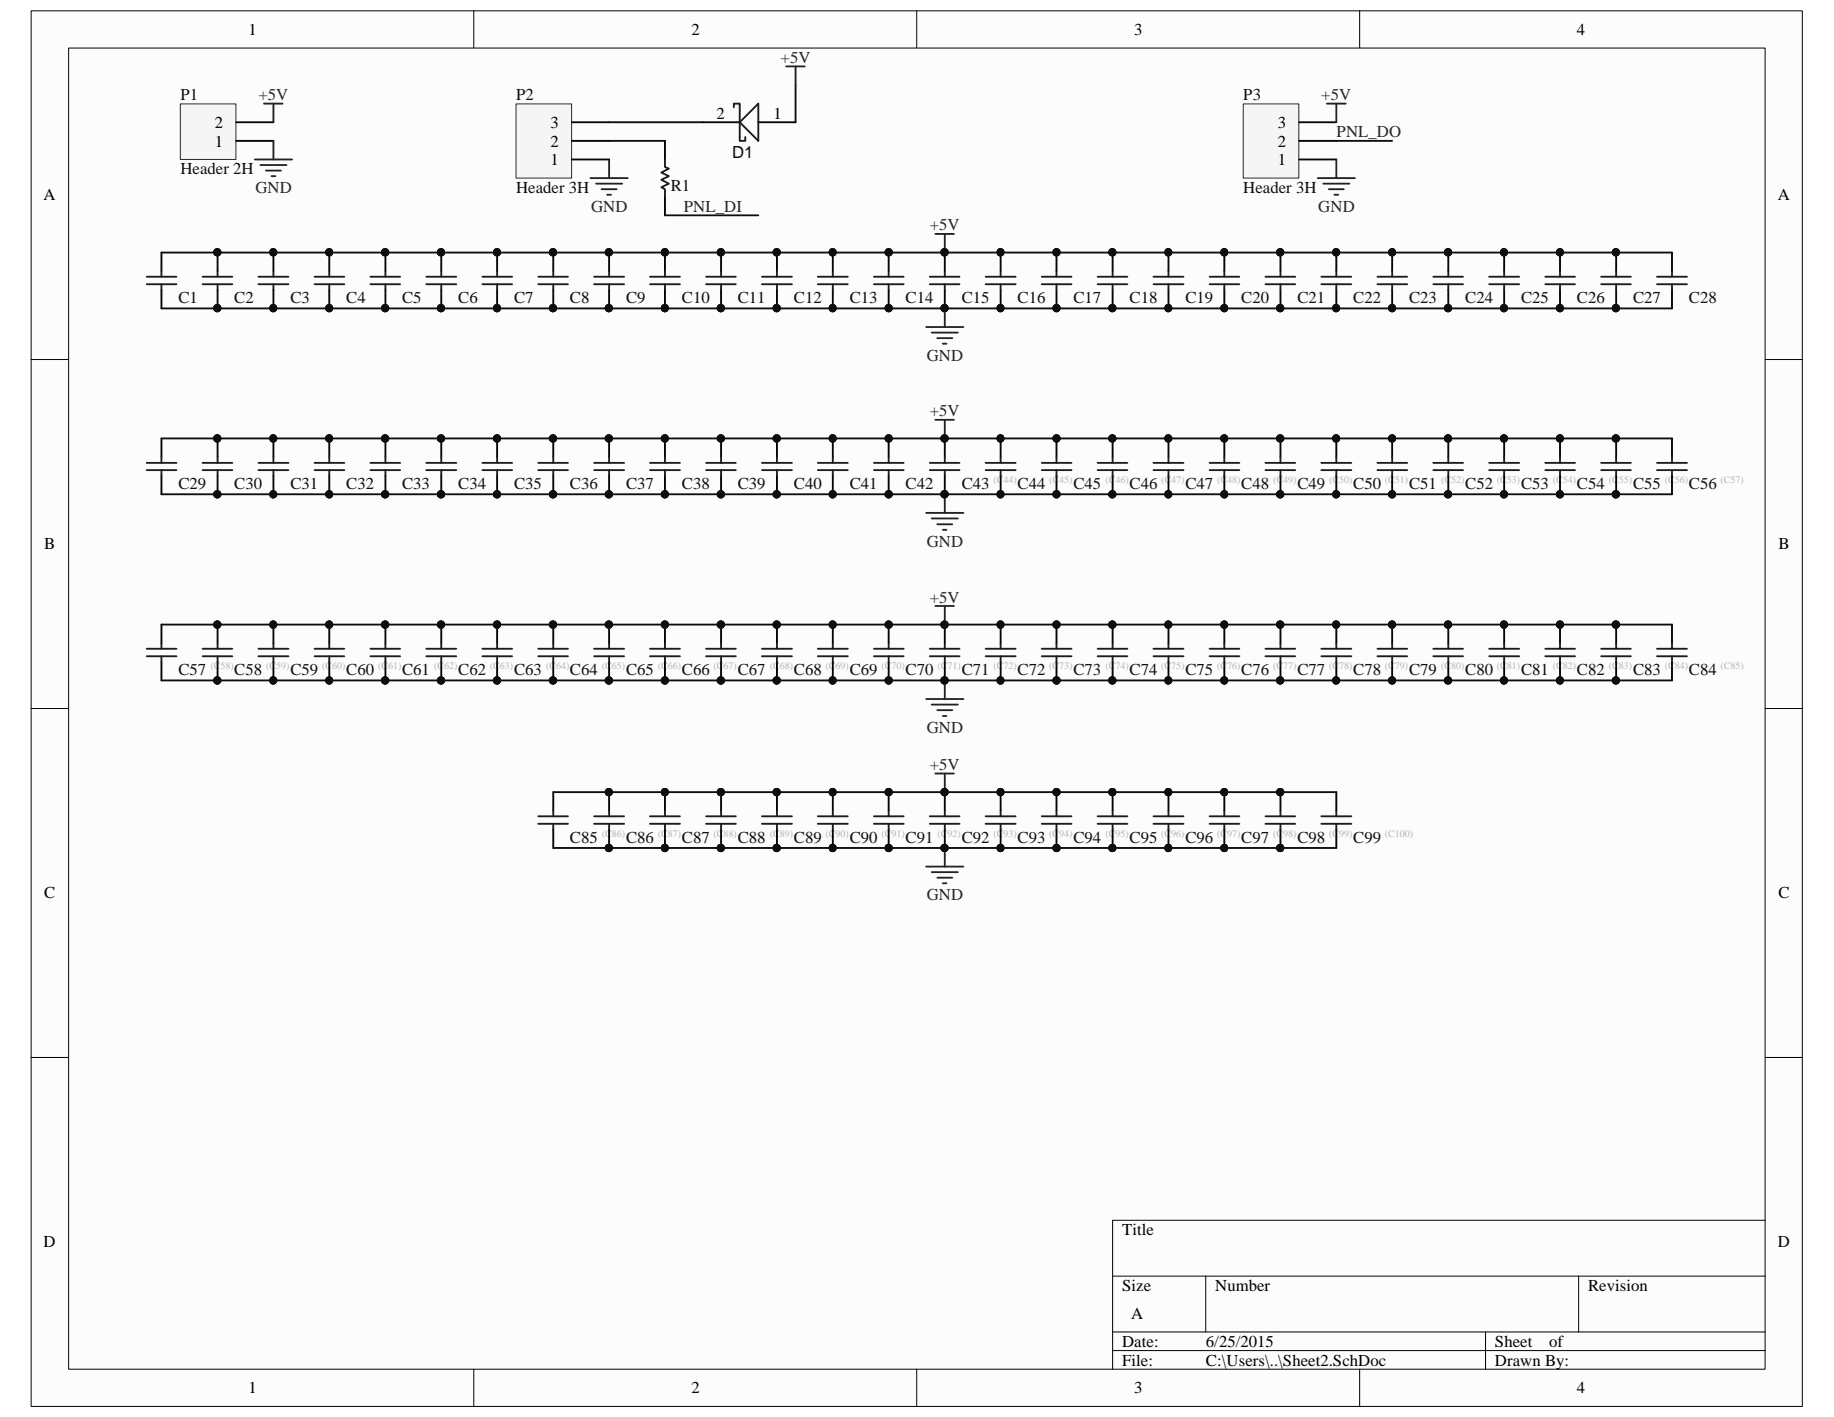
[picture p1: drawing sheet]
<svg xmlns="http://www.w3.org/2000/svg" width="279mm" height="216mm" viewBox="0 0 279 216" stroke-linecap="round" stroke-linejoin="round" font-family="sans-serif">
<defs><g id="words">
<g font-size="2.5">
<text x="37.8" y="5.3">1</text>
<text x="105.3" y="5.3">2</text>
<text x="172.8" y="5.3">3</text>
<text x="240.2" y="5.3">4</text>
<text x="32.7" y="22.4">1</text>
<text x="32.7" y="19.5">2</text>
<text x="83.9" y="22.4">2</text>
<text x="83.9" y="19.5">3</text>
<text x="109.1" y="18.1">2</text>
<text x="117.8" y="18.1">1</text>
<text x="194.6" y="22.4">2</text>
<text x="194.6" y="19.5">3</text>
<text x="83.9" y="25.2">1</text>
<text x="194.6" y="25.2">1</text>
<text x="6.6" y="30.5">A</text>
<text x="270.8" y="30.5">A</text>
<text x="6.7" y="83.7">B</text>
<text x="270.9" y="83.7">B</text>
<text x="6.7" y="136.8">C</text>
<text x="270.9" y="136.8">C</text>
<text x="6.6" y="190">D</text>
<text x="170.9" y="188.2">Title</text>
<text x="270.8" y="190">D</text>
<text x="170.9" y="196.7">Size</text>
<text x="185.1" y="196.7">Number</text>
<text x="241.9" y="196.7">Revision</text>
<text x="172.3" y="201">A</text>
<text x="170.9" y="205.2">Date:</text>
<text x="170.9" y="208.1">File:</text>
<text x="183.7" y="208.1">C:\Users\..\Sheet2.SchDoc</text>
<text x="183.7" y="205.2">6/25/2015</text>
<text x="227.8" y="205.2">Sheet</text>
<text x="227.8" y="208.1">Drawn By:</text>
<text x="236" y="205.2">of</text>
<text x="37.8" y="212.3">1</text>
<text x="105.3" y="212.3">2</text>
<text x="172.8" y="212.3">3</text>
<text x="240.2" y="212.3">4</text>
</g>
<g font-size="2.5" fill="#262626">
<text x="118.9" y="9.6">+5V</text>
<text x="39.4" y="15.2">+5V</text>
<text x="201.3" y="15.2">+5V</text>
<text x="203.6" y="20.9">PNL_DO</text>
<text x="38.9" y="29.4">GND</text>
<text x="90" y="32.3">GND</text>
<text x="104.2" y="32.3">PNL_DI</text>
<text x="141.6" y="35.1">+5V</text>
<text x="200.8" y="32.3">GND</text>
<text x="141.2" y="54.9">GND</text>
<text x="141.6" y="63.5">+5V</text>
<text x="141.2" y="83.3">GND</text>
<text x="141.6" y="91.8">+5V</text>
<text x="141.2" y="111.7">GND</text>
<text x="141.6" y="117.3">+5V</text>
<text x="141.2" y="137.2">GND</text>
</g>
<g font-size="2.5" fill="#0e0e0e">
<text x="27.5" y="15.2">P1</text>
<text x="78.6" y="15.2">P2</text>
<text x="189.4" y="15.2">P3</text>
<text x="27.5" y="26.6">Header 2H</text>
<text x="78.6" y="29.4">Header 3H</text>
<text x="102.2" y="29.1">R1</text>
<text x="111.5" y="24">D1</text>
<text x="189.4" y="29.4">Header 3H</text>
<text x="27.2" y="46.1">C1</text>
<text x="35.7" y="46.1">C2</text>
<text x="44.2" y="46.1">C3</text>
<text x="52.7" y="46.1">C4</text>
<text x="61.3" y="46.1">C5</text>
<text x="69.8" y="46.1">C6</text>
<text x="78.3" y="46.1">C7</text>
<text x="86.8" y="46.1">C8</text>
<text x="95.4" y="46.1">C9</text>
<text x="103.9" y="46.1">C10</text>
<text x="112.4" y="46.1">C11</text>
<text x="120.9" y="46.1">C12</text>
<text x="129.5" y="46.1">C13</text>
<text x="138" y="46.1">C14</text>
<text x="146.5" y="46.1">C15</text>
<text x="155" y="46.1">C16</text>
<text x="163.5" y="46.1">C17</text>
<text x="172.1" y="46.1">C18</text>
<text x="180.6" y="46.1">C19</text>
<text x="189.1" y="46.1">C20</text>
<text x="197.7" y="46.1">C21</text>
<text x="206.2" y="46.1">C22</text>
<text x="214.7" y="46.1">C23</text>
<text x="223.2" y="46.1">C24</text>
<text x="231.7" y="46.1">C25</text>
<text x="240.2" y="46.1">C26</text>
<text x="248.8" y="46.1">C27</text>
<text x="257.3" y="46.1">C28</text>
<text x="27.2" y="74.5">C29</text>
<text x="35.7" y="74.5">C30</text>
<text x="44.2" y="74.5">C31</text>
<text x="52.7" y="74.5">C32</text>
<text x="61.3" y="74.5">C33</text>
<text x="69.8" y="74.5">C34</text>
<text x="78.3" y="74.5">C35</text>
<text x="86.8" y="74.5">C36</text>
<text x="95.4" y="74.5">C37</text>
<text x="103.9" y="74.5">C38</text>
<text x="112.4" y="74.5">C39</text>
<text x="120.9" y="74.5">C40</text>
<text x="129.5" y="74.5">C41</text>
<text x="138" y="74.5">C42</text>
<text x="146.5" y="74.5">C43</text>
<text x="155" y="74.5">C44</text>
<text x="163.5" y="74.5">C45</text>
<text x="172.1" y="74.5">C46</text>
<text x="180.6" y="74.5">C47</text>
<text x="189.1" y="74.5">C48</text>
<text x="197.7" y="74.5">C49</text>
<text x="206.2" y="74.5">C50</text>
<text x="214.7" y="74.5">C51</text>
<text x="223.2" y="74.5">C52</text>
<text x="231.7" y="74.5">C53</text>
<text x="240.2" y="74.5">C54</text>
<text x="248.8" y="74.5">C55</text>
<text x="257.3" y="74.5">C56</text>
<text x="27.2" y="102.9">C57</text>
<text x="35.7" y="102.9">C58</text>
<text x="44.2" y="102.9">C59</text>
<text x="52.7" y="102.9">C60</text>
<text x="61.3" y="102.9">C61</text>
<text x="69.8" y="102.9">C62</text>
<text x="78.3" y="102.9">C63</text>
<text x="86.8" y="102.9">C64</text>
<text x="95.4" y="102.9">C65</text>
<text x="103.9" y="102.9">C66</text>
<text x="112.4" y="102.9">C67</text>
<text x="120.9" y="102.9">C68</text>
<text x="129.5" y="102.9">C69</text>
<text x="138" y="102.9">C70</text>
<text x="146.5" y="102.9">C71</text>
<text x="155" y="102.9">C72</text>
<text x="163.5" y="102.9">C73</text>
<text x="172.1" y="102.9">C74</text>
<text x="180.6" y="102.9">C75</text>
<text x="189.1" y="102.9">C76</text>
<text x="197.7" y="102.9">C77</text>
<text x="206.2" y="102.9">C78</text>
<text x="214.7" y="102.9">C79</text>
<text x="223.2" y="102.9">C80</text>
<text x="231.7" y="102.9">C81</text>
<text x="240.2" y="102.9">C82</text>
<text x="248.8" y="102.9">C83</text>
<text x="257.3" y="102.9">C84</text>
<text x="86.8" y="128.4">C85</text>
<text x="95.4" y="128.4">C86</text>
<text x="103.9" y="128.4">C87</text>
<text x="112.4" y="128.4">C88</text>
<text x="120.9" y="128.4">C89</text>
<text x="129.5" y="128.4">C90</text>
<text x="138" y="128.4">C91</text>
<text x="146.5" y="128.4">C92</text>
<text x="155" y="128.4">C93</text>
<text x="163.5" y="128.4">C94</text>
<text x="172.1" y="128.4">C95</text>
<text x="180.6" y="128.4">C96</text>
<text x="189.1" y="128.4">C97</text>
<text x="197.7" y="128.4">C98</text>
<text x="206.2" y="128.4">C99</text>
</g>
<g font-size="1.5" fill="#b4b4b4">
<text x="151.3" y="73.6">(C44)</text>
<text x="159.9" y="73.6">(C45)</text>
<text x="168.4" y="73.6">(C46)</text>
<text x="176.9" y="73.6">(C47)</text>
<text x="185.4" y="73.6">(C48)</text>
<text x="194" y="73.6">(C49)</text>
<text x="202.5" y="73.6">(C50)</text>
<text x="211" y="73.6">(C51)</text>
<text x="219.5" y="73.6">(C52)</text>
<text x="228" y="73.6">(C53)</text>
<text x="236.6" y="73.6">(C54)</text>
<text x="245.1" y="73.6">(C55)</text>
<text x="253.6" y="73.6">(C56)</text>
<text x="262.1" y="73.6">(C57)</text>
<text x="32" y="101.9">(C58)</text>
<text x="40.6" y="101.9">(C59)</text>
<text x="49.1" y="101.9">(C60)</text>
<text x="57.6" y="101.9">(C61)</text>
<text x="66.1" y="101.9">(C62)</text>
<text x="74.6" y="101.9">(C63)</text>
<text x="83.2" y="101.9">(C64)</text>
<text x="91.7" y="101.9">(C65)</text>
<text x="100.2" y="101.9">(C66)</text>
<text x="108.7" y="101.9">(C67)</text>
<text x="117.3" y="101.9">(C68)</text>
<text x="125.8" y="101.9">(C69)</text>
<text x="134.3" y="101.9">(C70)</text>
<text x="142.8" y="101.9">(C71)</text>
<text x="151.3" y="101.9">(C72)</text>
<text x="159.9" y="101.9">(C73)</text>
<text x="168.4" y="101.9">(C74)</text>
<text x="176.9" y="101.9">(C75)</text>
<text x="185.4" y="101.9">(C76)</text>
<text x="194" y="101.9">(C77)</text>
<text x="202.5" y="101.9">(C78)</text>
<text x="211" y="101.9">(C79)</text>
<text x="219.5" y="101.9">(C80)</text>
<text x="228" y="101.9">(C81)</text>
<text x="236.6" y="101.9">(C82)</text>
<text x="245.1" y="101.9">(C83)</text>
<text x="253.6" y="101.9">(C84)</text>
<text x="262.1" y="101.9">(C85)</text>
<text x="91.7" y="127.5">(C86)</text>
<text x="100.2" y="127.5">(C87)</text>
<text x="108.7" y="127.5">(C88)</text>
<text x="117.3" y="127.5">(C89)</text>
<text x="125.8" y="127.5">(C90)</text>
<text x="134.3" y="127.5">(C91)</text>
<text x="142.8" y="127.5">(C92)</text>
<text x="151.3" y="127.5">(C93)</text>
<text x="159.9" y="127.5">(C94)</text>
<text x="168.4" y="127.5">(C95)</text>
<text x="176.9" y="127.5">(C96)</text>
<text x="185.4" y="127.5">(C97)</text>
<text x="194" y="127.5">(C98)</text>
<text x="202.5" y="127.5">(C99)</text>
<text x="211" y="127.5">(C100)</text>
</g>
</g></defs>
<path d="M4.8 1.7h269.8v212.6h-269.8z" fill="#fcfcfc"/>
<path d="M4.7 1.7h269.9v212.6h-269.9z" fill="none" stroke="#000" stroke-width=".15"/>
<path d="M10.5 7.4h258.4v201.2h-258.4z" fill="#fcfcfc"/>
<g fill="none" stroke="#000" stroke-width=".15">
<path d="M10.5 7.3h258.4v201.3h-258.4zM72.2 1.6v5.7M139.7 1.6v5.7M207.1 1.6v5.7M4.7 54.8h5.7M268.9 54.8h5.7M4.7 107.9h5.7M268.9 107.9h5.7M4.7 161.1h5.7M268.9 161.1h5.7M169.5 194.4h99.4M183.7 194.4v8.5"/>
<path d="M240.5 194.4v8.5M268.9 185.9h-99.4v22.7M72.2 208.6v5.7M139.7 208.6v5.7M169.5 202.9h99.4M169.5 205.8h99.4M207.1 208.6v5.7M226.3 202.9v5.7"/>
</g>
<path d="M27.5 15.9h8.4v8.4h-8.4z" fill="#f5f5f5"/>
<path d="M27.5 15.8h8.4v8.5h-8.4z" fill="none" stroke="#262626" stroke-width=".15"/>
<path d="M36 18.6h5.7M36 21.5h5.7" fill="none" stroke="#000" stroke-width=".28"/>
<path d="M40.2 15.8h2.9M41.7 15.8v2.8M38.8 24.3h5.7M39.7 25.1h3.9M40.5 26h2.3M41.4 26.8h.6M41.7 21.5v2.8M90 27.1h5.6M90.8 28h4M91.7 28.8h2.2M92.5 29.7h.6M92.8 24.3v2.8" fill="none" stroke="#262626" stroke-width=".28"/>
<path d="M92.8 21.5h8.5" fill="none" stroke="#0e0e0e" stroke-width=".28"/>
<path d="M189.4 15.9h8.5v11.2h-8.5z" fill="#f5f5f5"/>
<path d="M189.4 15.8h8.5v11.3h-8.5z" fill="none" stroke="#262626" stroke-width=".15"/>
<path d="M197.9 18.6h5.7M24.6 38.5v2.8M197.9 24.3h5.7M197.9 21.5h5.7M24.6 44.2v2.8M33.1 44.2v2.8" fill="none" stroke="#000" stroke-width=".28"/>
<path d="M202.1 15.8h2.9M203.6 15.8v2.8M200.7 27.1h5.7M201.6 28h4M202.4 28.8h2.3M203.3 29.7h.6M203.6 24.3v2.8" fill="none" stroke="#262626" stroke-width=".28"/>
<path d="M203.6 21.5h8.5" fill="none" stroke="#0e0e0e" stroke-width=".28"/>
<path d="M22.4 42.2h4.5M22.4 43.3h4.5M24.6 41.3v.9M24.6 43.3v.9" fill="none" stroke="#1c1c1c" stroke-width=".28"/>
<circle cx="33.1" cy="46.9" r=".55" fill="#0e0e0e"/>
<circle cx="33.1" cy="46.9" r=".55" fill="none" stroke="#0e0e0e" stroke-width=".15"/>
<path d="M33.1 38.5v2.8" fill="none" stroke="#000" stroke-width=".28"/>
<circle cx="33.1" cy="38.4" r=".55" fill="#0e0e0e"/>
<circle cx="33.1" cy="38.4" r=".55" fill="none" stroke="#0e0e0e" stroke-width=".15"/>
<path d="M30.9 42.2h4.5M30.9 43.3h4.5M33.1 41.3v.9M33.1 43.3v.9" fill="none" stroke="#1c1c1c" stroke-width=".28"/>
<circle cx="33.1" cy="46.9" r=".55" fill="#0e0e0e"/>
<circle cx="33.1" cy="46.9" r=".55" fill="none" stroke="#0e0e0e" stroke-width=".15"/>
<circle cx="33.1" cy="38.4" r=".55" fill="#0e0e0e"/>
<circle cx="33.1" cy="38.4" r=".55" fill="none" stroke="#0e0e0e" stroke-width=".15"/>
<path d="M41.7 44.2v2.8" fill="none" stroke="#000" stroke-width=".28"/>
<circle cx="41.6" cy="46.9" r=".54" fill="#0e0e0e"/>
<circle cx="41.6" cy="46.9" r=".54" fill="none" stroke="#0e0e0e" stroke-width=".15"/>
<path d="M41.7 38.5v2.8" fill="none" stroke="#000" stroke-width=".28"/>
<circle cx="41.6" cy="38.4" r=".55" fill="#0e0e0e"/>
<circle cx="41.6" cy="38.4" r=".55" fill="none" stroke="#0e0e0e" stroke-width=".15"/>
<path d="M39.4 42.2h4.5M39.4 43.3h4.5M41.7 41.3v.9M41.7 43.3v.9" fill="none" stroke="#1c1c1c" stroke-width=".28"/>
<circle cx="41.6" cy="46.9" r=".54" fill="#0e0e0e"/>
<circle cx="41.6" cy="46.9" r=".54" fill="none" stroke="#0e0e0e" stroke-width=".15"/>
<circle cx="41.6" cy="38.4" r=".55" fill="#0e0e0e"/>
<circle cx="41.6" cy="38.4" r=".55" fill="none" stroke="#0e0e0e" stroke-width=".15"/>
<path d="M50.2 44.2v2.8" fill="none" stroke="#000" stroke-width=".28"/>
<circle cx="50.1" cy="46.9" r=".53" fill="#0e0e0e"/>
<circle cx="50.1" cy="46.9" r=".53" fill="none" stroke="#0e0e0e" stroke-width=".15"/>
<path d="M50.2 38.5v2.8" fill="none" stroke="#000" stroke-width=".28"/>
<circle cx="50.1" cy="38.4" r=".54" fill="#0e0e0e"/>
<circle cx="50.1" cy="38.4" r=".54" fill="none" stroke="#0e0e0e" stroke-width=".15"/>
<path d="M47.9 42.2h4.6M47.9 43.3h4.6M50.2 41.3v.9M50.2 43.3v.9" fill="none" stroke="#1c1c1c" stroke-width=".28"/>
<circle cx="50.1" cy="46.9" r=".53" fill="#0e0e0e"/>
<circle cx="50.1" cy="46.9" r=".53" fill="none" stroke="#0e0e0e" stroke-width=".15"/>
<circle cx="50.1" cy="38.4" r=".54" fill="#0e0e0e"/>
<circle cx="50.1" cy="38.4" r=".54" fill="none" stroke="#0e0e0e" stroke-width=".15"/>
<path d="M58.7 44.2v2.8" fill="none" stroke="#000" stroke-width=".28"/>
<circle cx="58.7" cy="46.9" r=".55" fill="#0e0e0e"/>
<circle cx="58.7" cy="46.9" r=".55" fill="none" stroke="#0e0e0e" stroke-width=".15"/>
<path d="M58.7 38.5v2.8" fill="none" stroke="#000" stroke-width=".28"/>
<circle cx="58.7" cy="38.4" r=".55" fill="#0e0e0e"/>
<circle cx="58.7" cy="38.4" r=".55" fill="none" stroke="#0e0e0e" stroke-width=".15"/>
<path d="M56.4 42.2h4.6M56.4 43.3h4.6M58.7 41.3v.9M58.7 43.3v.9" fill="none" stroke="#1c1c1c" stroke-width=".28"/>
<circle cx="58.7" cy="46.9" r=".55" fill="#0e0e0e"/>
<circle cx="58.7" cy="46.9" r=".55" fill="none" stroke="#0e0e0e" stroke-width=".15"/>
<circle cx="58.7" cy="38.4" r=".55" fill="#0e0e0e"/>
<circle cx="58.7" cy="38.4" r=".55" fill="none" stroke="#0e0e0e" stroke-width=".15"/>
<path d="M67.2 44.2v2.8" fill="none" stroke="#000" stroke-width=".28"/>
<circle cx="67.2" cy="46.9" r=".55" fill="#0e0e0e"/>
<circle cx="67.2" cy="46.9" r=".55" fill="none" stroke="#0e0e0e" stroke-width=".15"/>
<path d="M67.2 38.5v2.8" fill="none" stroke="#000" stroke-width=".28"/>
<circle cx="67.2" cy="38.4" r=".55" fill="#0e0e0e"/>
<circle cx="67.2" cy="38.4" r=".55" fill="none" stroke="#0e0e0e" stroke-width=".15"/>
<path d="M64.9 42.2h4.6M64.9 43.3h4.6M67.2 41.3v.9M67.2 43.3v.9" fill="none" stroke="#1c1c1c" stroke-width=".28"/>
<circle cx="67.2" cy="46.9" r=".55" fill="#0e0e0e"/>
<circle cx="67.2" cy="46.9" r=".55" fill="none" stroke="#0e0e0e" stroke-width=".15"/>
<circle cx="67.2" cy="38.4" r=".55" fill="#0e0e0e"/>
<circle cx="67.2" cy="38.4" r=".55" fill="none" stroke="#0e0e0e" stroke-width=".15"/>
<path d="M75.7 44.2v2.8" fill="none" stroke="#000" stroke-width=".28"/>
<circle cx="75.7" cy="46.9" r=".54" fill="#0e0e0e"/>
<circle cx="75.7" cy="46.9" r=".54" fill="none" stroke="#0e0e0e" stroke-width=".15"/>
<path d="M75.7 38.5v2.8" fill="none" stroke="#000" stroke-width=".28"/>
<circle cx="75.7" cy="38.4" r=".54" fill="#0e0e0e"/>
<circle cx="75.7" cy="38.4" r=".54" fill="none" stroke="#0e0e0e" stroke-width=".15"/>
<path d="M73.5 42.2h4.5M73.5 43.3h4.5M75.7 41.3v.9M75.7 43.3v.9" fill="none" stroke="#1c1c1c" stroke-width=".28"/>
<circle cx="75.7" cy="46.9" r=".54" fill="#0e0e0e"/>
<circle cx="75.7" cy="46.9" r=".54" fill="none" stroke="#0e0e0e" stroke-width=".15"/>
<circle cx="75.7" cy="38.4" r=".54" fill="#0e0e0e"/>
<circle cx="75.7" cy="38.4" r=".54" fill="none" stroke="#0e0e0e" stroke-width=".15"/>
<path d="M84.3 44.2v2.8" fill="none" stroke="#000" stroke-width=".28"/>
<circle cx="84.2" cy="46.9" r=".55" fill="#0e0e0e"/>
<circle cx="84.2" cy="46.9" r=".55" fill="none" stroke="#0e0e0e" stroke-width=".15"/>
<path d="M84.3 38.5v2.8" fill="none" stroke="#000" stroke-width=".28"/>
<circle cx="84.2" cy="38.4" r=".55" fill="#0e0e0e"/>
<circle cx="84.2" cy="38.4" r=".55" fill="none" stroke="#0e0e0e" stroke-width=".15"/>
<path d="M82 42.2h4.5M82 43.3h4.5M84.3 41.3v.9M84.3 43.3v.9" fill="none" stroke="#1c1c1c" stroke-width=".28"/>
<circle cx="84.2" cy="46.9" r=".55" fill="#0e0e0e"/>
<circle cx="84.2" cy="46.9" r=".55" fill="none" stroke="#0e0e0e" stroke-width=".15"/>
<circle cx="84.2" cy="38.4" r=".55" fill="#0e0e0e"/>
<circle cx="84.2" cy="38.4" r=".55" fill="none" stroke="#0e0e0e" stroke-width=".15"/>
<path d="M92.8 44.2v2.8" fill="none" stroke="#000" stroke-width=".28"/>
<circle cx="92.8" cy="46.9" r=".55" fill="#0e0e0e"/>
<circle cx="92.8" cy="46.9" r=".55" fill="none" stroke="#0e0e0e" stroke-width=".15"/>
<path d="M92.8 38.5v2.8" fill="none" stroke="#000" stroke-width=".28"/>
<circle cx="92.8" cy="38.4" r=".55" fill="#0e0e0e"/>
<circle cx="92.8" cy="38.4" r=".55" fill="none" stroke="#0e0e0e" stroke-width=".15"/>
<path d="M90.5 42.2h4.6M90.5 43.3h4.6M92.8 41.3v.9M92.8 43.3v.9" fill="none" stroke="#1c1c1c" stroke-width=".28"/>
<circle cx="92.8" cy="46.9" r=".55" fill="#0e0e0e"/>
<circle cx="92.8" cy="46.9" r=".55" fill="none" stroke="#0e0e0e" stroke-width=".15"/>
<circle cx="92.8" cy="38.4" r=".55" fill="#0e0e0e"/>
<circle cx="92.8" cy="38.4" r=".55" fill="none" stroke="#0e0e0e" stroke-width=".15"/>
<path d="M101.3 44.2v2.8" fill="none" stroke="#000" stroke-width=".28"/>
<circle cx="101.3" cy="46.9" r=".54" fill="#0e0e0e"/>
<circle cx="101.3" cy="46.9" r=".54" fill="none" stroke="#0e0e0e" stroke-width=".15"/>
<path d="M101.3 38.5v2.8" fill="none" stroke="#000" stroke-width=".28"/>
<circle cx="101.3" cy="38.4" r=".54" fill="#0e0e0e"/>
<circle cx="101.3" cy="38.4" r=".54" fill="none" stroke="#0e0e0e" stroke-width=".15"/>
<path d="M99 42.2h4.6M99 43.3h4.6M101.3 41.3v.9M101.3 43.3v.9" fill="none" stroke="#1c1c1c" stroke-width=".28"/>
<circle cx="101.3" cy="46.9" r=".54" fill="#0e0e0e"/>
<circle cx="101.3" cy="46.9" r=".54" fill="none" stroke="#0e0e0e" stroke-width=".15"/>
<circle cx="101.3" cy="38.4" r=".54" fill="#0e0e0e"/>
<circle cx="101.3" cy="38.4" r=".54" fill="none" stroke="#0e0e0e" stroke-width=".15"/>
<path d="M109.9 44.2v2.8" fill="none" stroke="#000" stroke-width=".28"/>
<circle cx="109.8" cy="46.9" r=".55" fill="#0e0e0e"/>
<circle cx="109.8" cy="46.9" r=".55" fill="none" stroke="#0e0e0e" stroke-width=".15"/>
<path d="M109.9 38.5v2.8" fill="none" stroke="#000" stroke-width=".28"/>
<circle cx="109.8" cy="38.4" r=".55" fill="#0e0e0e"/>
<circle cx="109.8" cy="38.4" r=".55" fill="none" stroke="#0e0e0e" stroke-width=".15"/>
<path d="M107.6 42.2h4.5M107.6 43.3h4.5M109.9 41.3v.9M109.9 43.3v.9" fill="none" stroke="#1c1c1c" stroke-width=".28"/>
<circle cx="109.8" cy="46.9" r=".55" fill="#0e0e0e"/>
<circle cx="109.8" cy="46.9" r=".55" fill="none" stroke="#0e0e0e" stroke-width=".15"/>
<circle cx="109.8" cy="38.4" r=".55" fill="#0e0e0e"/>
<circle cx="109.8" cy="38.4" r=".55" fill="none" stroke="#0e0e0e" stroke-width=".15"/>
<path d="M118.4 44.2v2.8" fill="none" stroke="#000" stroke-width=".28"/>
<circle cx="118.3" cy="46.9" r=".55" fill="#0e0e0e"/>
<circle cx="118.3" cy="46.9" r=".55" fill="none" stroke="#0e0e0e" stroke-width=".15"/>
<path d="M118.4 38.5v2.8" fill="none" stroke="#000" stroke-width=".28"/>
<circle cx="118.3" cy="38.4" r=".55" fill="#0e0e0e"/>
<circle cx="118.3" cy="38.4" r=".55" fill="none" stroke="#0e0e0e" stroke-width=".15"/>
<path d="M116.1 42.2h4.5M116.1 43.3h4.5M118.4 41.3v.9M118.4 43.3v.9" fill="none" stroke="#1c1c1c" stroke-width=".28"/>
<circle cx="118.3" cy="46.9" r=".55" fill="#0e0e0e"/>
<circle cx="118.3" cy="46.9" r=".55" fill="none" stroke="#0e0e0e" stroke-width=".15"/>
<circle cx="118.3" cy="38.4" r=".55" fill="#0e0e0e"/>
<circle cx="118.3" cy="38.4" r=".55" fill="none" stroke="#0e0e0e" stroke-width=".15"/>
<path d="M126.9 44.2v2.8" fill="none" stroke="#000" stroke-width=".28"/>
<circle cx="126.8" cy="46.9" r=".54" fill="#0e0e0e"/>
<circle cx="126.8" cy="46.9" r=".54" fill="none" stroke="#0e0e0e" stroke-width=".15"/>
<path d="M126.9 38.5v2.8" fill="none" stroke="#000" stroke-width=".28"/>
<circle cx="126.8" cy="38.4" r=".55" fill="#0e0e0e"/>
<circle cx="126.8" cy="38.4" r=".55" fill="none" stroke="#0e0e0e" stroke-width=".15"/>
<path d="M124.6 42.2h4.6M124.6 43.3h4.6M126.9 41.3v.9M126.9 43.3v.9" fill="none" stroke="#1c1c1c" stroke-width=".28"/>
<circle cx="126.8" cy="46.9" r=".54" fill="#0e0e0e"/>
<circle cx="126.8" cy="46.9" r=".54" fill="none" stroke="#0e0e0e" stroke-width=".15"/>
<circle cx="126.8" cy="38.4" r=".55" fill="#0e0e0e"/>
<circle cx="126.8" cy="38.4" r=".55" fill="none" stroke="#0e0e0e" stroke-width=".15"/>
<path d="M135.4 44.2v2.8" fill="none" stroke="#000" stroke-width=".28"/>
<circle cx="135.4" cy="46.9" r=".55" fill="#0e0e0e"/>
<circle cx="135.4" cy="46.9" r=".55" fill="none" stroke="#0e0e0e" stroke-width=".15"/>
<path d="M135.4 38.5v2.8" fill="none" stroke="#000" stroke-width=".28"/>
<circle cx="135.4" cy="38.4" r=".55" fill="#0e0e0e"/>
<circle cx="135.4" cy="38.4" r=".55" fill="none" stroke="#0e0e0e" stroke-width=".15"/>
<path d="M133.1 42.2h4.6M133.1 43.3h4.6M135.4 41.3v.9M135.4 43.3v.9" fill="none" stroke="#1c1c1c" stroke-width=".28"/>
<circle cx="135.4" cy="46.9" r=".55" fill="#0e0e0e"/>
<circle cx="135.4" cy="46.9" r=".55" fill="none" stroke="#0e0e0e" stroke-width=".15"/>
<circle cx="135.4" cy="38.4" r=".55" fill="#0e0e0e"/>
<circle cx="135.4" cy="38.4" r=".55" fill="none" stroke="#0e0e0e" stroke-width=".15"/>
<path d="M143.9 44.2v2.8" fill="none" stroke="#000" stroke-width=".28"/>
<circle cx="143.9" cy="46.9" r=".55" fill="#0e0e0e"/>
<circle cx="143.9" cy="46.9" r=".55" fill="none" stroke="#0e0e0e" stroke-width=".15"/>
<path d="M143.9 38.5v2.8" fill="none" stroke="#000" stroke-width=".28"/>
<circle cx="143.9" cy="38.4" r=".55" fill="#0e0e0e"/>
<circle cx="143.9" cy="38.4" r=".55" fill="none" stroke="#0e0e0e" stroke-width=".15"/>
<path d="M141.6 42.2h4.6M141.6 43.3h4.6M143.9 41.3v.9M143.9 43.3v.9" fill="none" stroke="#1c1c1c" stroke-width=".28"/>
<circle cx="143.9" cy="46.9" r=".55" fill="#0e0e0e"/>
<circle cx="143.9" cy="46.9" r=".55" fill="none" stroke="#0e0e0e" stroke-width=".15"/>
<circle cx="143.9" cy="38.4" r=".55" fill="#0e0e0e"/>
<circle cx="143.9" cy="38.4" r=".55" fill="none" stroke="#0e0e0e" stroke-width=".15"/>
<path d="M152.4 44.2v2.8" fill="none" stroke="#000" stroke-width=".28"/>
<circle cx="152.4" cy="46.9" r=".54" fill="#0e0e0e"/>
<circle cx="152.4" cy="46.9" r=".54" fill="none" stroke="#0e0e0e" stroke-width=".15"/>
<path d="M152.4 38.5v2.8" fill="none" stroke="#000" stroke-width=".28"/>
<circle cx="152.4" cy="38.4" r=".55" fill="#0e0e0e"/>
<circle cx="152.4" cy="38.4" r=".55" fill="none" stroke="#0e0e0e" stroke-width=".15"/>
<path d="M150.2 42.2h4.5M150.2 43.3h4.5M152.4 41.3v.9M152.4 43.3v.9" fill="none" stroke="#1c1c1c" stroke-width=".28"/>
<circle cx="152.4" cy="46.9" r=".54" fill="#0e0e0e"/>
<circle cx="152.4" cy="46.9" r=".54" fill="none" stroke="#0e0e0e" stroke-width=".15"/>
<circle cx="152.4" cy="38.4" r=".55" fill="#0e0e0e"/>
<circle cx="152.4" cy="38.4" r=".55" fill="none" stroke="#0e0e0e" stroke-width=".15"/>
<path d="M161 44.2v2.8" fill="none" stroke="#000" stroke-width=".28"/>
<circle cx="161" cy="46.9" r=".55" fill="#0e0e0e"/>
<circle cx="161" cy="46.9" r=".55" fill="none" stroke="#0e0e0e" stroke-width=".15"/>
<path d="M161 38.5v2.8" fill="none" stroke="#000" stroke-width=".28"/>
<circle cx="161" cy="38.4" r=".55" fill="#0e0e0e"/>
<circle cx="161" cy="38.4" r=".55" fill="none" stroke="#0e0e0e" stroke-width=".15"/>
<path d="M158.7 42.2h4.5M158.7 43.3h4.5M161 41.3v.9M161 43.3v.9" fill="none" stroke="#1c1c1c" stroke-width=".28"/>
<circle cx="161" cy="46.9" r=".55" fill="#0e0e0e"/>
<circle cx="161" cy="46.9" r=".55" fill="none" stroke="#0e0e0e" stroke-width=".15"/>
<circle cx="161" cy="38.4" r=".55" fill="#0e0e0e"/>
<circle cx="161" cy="38.4" r=".55" fill="none" stroke="#0e0e0e" stroke-width=".15"/>
<path d="M169.5 44.2v2.8" fill="none" stroke="#000" stroke-width=".28"/>
<circle cx="169.5" cy="46.9" r=".55" fill="#0e0e0e"/>
<circle cx="169.5" cy="46.9" r=".55" fill="none" stroke="#0e0e0e" stroke-width=".15"/>
<path d="M169.5 38.5v2.8" fill="none" stroke="#000" stroke-width=".28"/>
<circle cx="169.5" cy="38.4" r=".55" fill="#0e0e0e"/>
<circle cx="169.5" cy="38.4" r=".55" fill="none" stroke="#0e0e0e" stroke-width=".15"/>
<path d="M167.2 42.2h4.5M167.2 43.3h4.5M169.5 41.3v.9M169.5 43.3v.9" fill="none" stroke="#1c1c1c" stroke-width=".28"/>
<circle cx="169.5" cy="46.9" r=".55" fill="#0e0e0e"/>
<circle cx="169.5" cy="46.9" r=".55" fill="none" stroke="#0e0e0e" stroke-width=".15"/>
<circle cx="169.5" cy="38.4" r=".55" fill="#0e0e0e"/>
<circle cx="169.5" cy="38.4" r=".55" fill="none" stroke="#0e0e0e" stroke-width=".15"/>
<path d="M178 44.2v2.8" fill="none" stroke="#000" stroke-width=".28"/>
<circle cx="178" cy="46.9" r=".54" fill="#0e0e0e"/>
<circle cx="178" cy="46.9" r=".54" fill="none" stroke="#0e0e0e" stroke-width=".15"/>
<path d="M178 38.5v2.8" fill="none" stroke="#000" stroke-width=".28"/>
<circle cx="178" cy="38.4" r=".55" fill="#0e0e0e"/>
<circle cx="178" cy="38.4" r=".55" fill="none" stroke="#0e0e0e" stroke-width=".15"/>
<path d="M175.7 42.2h4.6M175.7 43.3h4.6M178 41.3v.9M178 43.3v.9" fill="none" stroke="#1c1c1c" stroke-width=".28"/>
<circle cx="178" cy="46.9" r=".54" fill="#0e0e0e"/>
<circle cx="178" cy="46.9" r=".54" fill="none" stroke="#0e0e0e" stroke-width=".15"/>
<circle cx="178" cy="38.4" r=".55" fill="#0e0e0e"/>
<circle cx="178" cy="38.4" r=".55" fill="none" stroke="#0e0e0e" stroke-width=".15"/>
<path d="M186.5 44.2v2.8" fill="none" stroke="#000" stroke-width=".28"/>
<circle cx="186.5" cy="46.9" r=".53" fill="#0e0e0e"/>
<circle cx="186.5" cy="46.9" r=".53" fill="none" stroke="#0e0e0e" stroke-width=".15"/>
<path d="M186.5 38.5v2.8" fill="none" stroke="#000" stroke-width=".28"/>
<circle cx="186.5" cy="38.4" r=".54" fill="#0e0e0e"/>
<circle cx="186.5" cy="38.4" r=".54" fill="none" stroke="#0e0e0e" stroke-width=".15"/>
<path d="M184.3 42.2h4.5M184.3 43.3h4.5M186.5 41.3v.9M186.5 43.3v.9" fill="none" stroke="#1c1c1c" stroke-width=".28"/>
<circle cx="186.5" cy="46.9" r=".53" fill="#0e0e0e"/>
<circle cx="186.5" cy="46.9" r=".53" fill="none" stroke="#0e0e0e" stroke-width=".15"/>
<circle cx="186.5" cy="38.4" r=".54" fill="#0e0e0e"/>
<circle cx="186.5" cy="38.4" r=".54" fill="none" stroke="#0e0e0e" stroke-width=".15"/>
<path d="M195.1 44.2v2.8" fill="none" stroke="#000" stroke-width=".28"/>
<circle cx="195" cy="46.9" r=".55" fill="#0e0e0e"/>
<circle cx="195" cy="46.9" r=".55" fill="none" stroke="#0e0e0e" stroke-width=".15"/>
<path d="M195.1 38.5v2.8" fill="none" stroke="#000" stroke-width=".28"/>
<circle cx="195" cy="38.4" r=".55" fill="#0e0e0e"/>
<circle cx="195" cy="38.4" r=".55" fill="none" stroke="#0e0e0e" stroke-width=".15"/>
<path d="M192.8 42.2h4.5M192.8 43.3h4.5M195.1 41.3v.9M195.1 43.3v.9" fill="none" stroke="#1c1c1c" stroke-width=".28"/>
<circle cx="195" cy="46.9" r=".55" fill="#0e0e0e"/>
<circle cx="195" cy="46.9" r=".55" fill="none" stroke="#0e0e0e" stroke-width=".15"/>
<circle cx="195" cy="38.4" r=".55" fill="#0e0e0e"/>
<circle cx="195" cy="38.4" r=".55" fill="none" stroke="#0e0e0e" stroke-width=".15"/>
<path d="M203.6 44.2v2.8" fill="none" stroke="#000" stroke-width=".28"/>
<circle cx="203.5" cy="46.9" r=".54" fill="#0e0e0e"/>
<circle cx="203.5" cy="46.9" r=".54" fill="none" stroke="#0e0e0e" stroke-width=".15"/>
<path d="M203.6 38.5v2.8" fill="none" stroke="#000" stroke-width=".28"/>
<circle cx="203.5" cy="38.4" r=".55" fill="#0e0e0e"/>
<circle cx="203.5" cy="38.4" r=".55" fill="none" stroke="#0e0e0e" stroke-width=".15"/>
<path d="M201.3 42.2h4.6M201.3 43.3h4.6M203.6 41.3v.9M203.6 43.3v.9" fill="none" stroke="#1c1c1c" stroke-width=".28"/>
<circle cx="203.5" cy="46.9" r=".54" fill="#0e0e0e"/>
<circle cx="203.5" cy="46.9" r=".54" fill="none" stroke="#0e0e0e" stroke-width=".15"/>
<circle cx="203.5" cy="38.4" r=".55" fill="#0e0e0e"/>
<circle cx="203.5" cy="38.4" r=".55" fill="none" stroke="#0e0e0e" stroke-width=".15"/>
<path d="M212.1 44.2v2.8" fill="none" stroke="#000" stroke-width=".28"/>
<circle cx="212.1" cy="46.9" r=".53" fill="#0e0e0e"/>
<circle cx="212.1" cy="46.9" r=".53" fill="none" stroke="#0e0e0e" stroke-width=".15"/>
<path d="M212.1 38.5v2.8" fill="none" stroke="#000" stroke-width=".28"/>
<circle cx="212.1" cy="38.4" r=".54" fill="#0e0e0e"/>
<circle cx="212.1" cy="38.4" r=".54" fill="none" stroke="#0e0e0e" stroke-width=".15"/>
<path d="M209.8 42.2h4.6M209.8 43.3h4.6M212.1 41.3v.9M212.1 43.3v.9" fill="none" stroke="#1c1c1c" stroke-width=".28"/>
<circle cx="212.1" cy="46.9" r=".53" fill="#0e0e0e"/>
<circle cx="212.1" cy="46.9" r=".53" fill="none" stroke="#0e0e0e" stroke-width=".15"/>
<circle cx="212.1" cy="38.4" r=".54" fill="#0e0e0e"/>
<circle cx="212.1" cy="38.4" r=".54" fill="none" stroke="#0e0e0e" stroke-width=".15"/>
<path d="M220.6 44.2v2.8" fill="none" stroke="#000" stroke-width=".28"/>
<circle cx="220.6" cy="46.9" r=".55" fill="#0e0e0e"/>
<circle cx="220.6" cy="46.9" r=".55" fill="none" stroke="#0e0e0e" stroke-width=".15"/>
<path d="M220.6 38.5v2.8" fill="none" stroke="#000" stroke-width=".28"/>
<circle cx="220.6" cy="38.4" r=".55" fill="#0e0e0e"/>
<circle cx="220.6" cy="38.4" r=".55" fill="none" stroke="#0e0e0e" stroke-width=".15"/>
<path d="M218.4 42.2h4.5M218.4 43.3h4.5M220.6 41.3v.9M220.6 43.3v.9" fill="none" stroke="#1c1c1c" stroke-width=".28"/>
<circle cx="220.6" cy="46.9" r=".55" fill="#0e0e0e"/>
<circle cx="220.6" cy="46.9" r=".55" fill="none" stroke="#0e0e0e" stroke-width=".15"/>
<circle cx="220.6" cy="38.4" r=".55" fill="#0e0e0e"/>
<circle cx="220.6" cy="38.4" r=".55" fill="none" stroke="#0e0e0e" stroke-width=".15"/>
<path d="M229.2 44.2v2.8" fill="none" stroke="#000" stroke-width=".28"/>
<circle cx="229.1" cy="46.9" r=".54" fill="#0e0e0e"/>
<circle cx="229.1" cy="46.9" r=".54" fill="none" stroke="#0e0e0e" stroke-width=".15"/>
<path d="M229.2 38.5v2.8" fill="none" stroke="#000" stroke-width=".28"/>
<circle cx="229.1" cy="38.4" r=".55" fill="#0e0e0e"/>
<circle cx="229.1" cy="38.4" r=".55" fill="none" stroke="#0e0e0e" stroke-width=".15"/>
<path d="M226.9 42.2h4.5M226.9 43.3h4.5M229.2 41.3v.9M229.2 43.3v.9" fill="none" stroke="#1c1c1c" stroke-width=".28"/>
<circle cx="229.1" cy="46.9" r=".54" fill="#0e0e0e"/>
<circle cx="229.1" cy="46.9" r=".54" fill="none" stroke="#0e0e0e" stroke-width=".15"/>
<circle cx="229.1" cy="38.4" r=".55" fill="#0e0e0e"/>
<circle cx="229.1" cy="38.4" r=".55" fill="none" stroke="#0e0e0e" stroke-width=".15"/>
<path d="M237.7 44.2v2.8" fill="none" stroke="#000" stroke-width=".28"/>
<circle cx="237.6" cy="46.9" r=".53" fill="#0e0e0e"/>
<circle cx="237.6" cy="46.9" r=".53" fill="none" stroke="#0e0e0e" stroke-width=".15"/>
<path d="M237.7 38.5v2.8" fill="none" stroke="#000" stroke-width=".28"/>
<circle cx="237.6" cy="38.4" r=".54" fill="#0e0e0e"/>
<circle cx="237.6" cy="38.4" r=".54" fill="none" stroke="#0e0e0e" stroke-width=".15"/>
<path d="M235.4 42.2h4.5M235.4 43.3h4.5M237.7 41.3v.9M237.7 43.3v.9" fill="none" stroke="#1c1c1c" stroke-width=".28"/>
<circle cx="237.6" cy="46.9" r=".53" fill="#0e0e0e"/>
<circle cx="237.6" cy="46.9" r=".53" fill="none" stroke="#0e0e0e" stroke-width=".15"/>
<circle cx="237.6" cy="38.4" r=".54" fill="#0e0e0e"/>
<circle cx="237.6" cy="38.4" r=".54" fill="none" stroke="#0e0e0e" stroke-width=".15"/>
<path d="M246.2 44.2v2.8" fill="none" stroke="#000" stroke-width=".28"/>
<circle cx="246.2" cy="46.9" r=".55" fill="#0e0e0e"/>
<circle cx="246.2" cy="46.9" r=".55" fill="none" stroke="#0e0e0e" stroke-width=".15"/>
<path d="M246.2 38.5v2.8" fill="none" stroke="#000" stroke-width=".28"/>
<circle cx="246.2" cy="38.4" r=".55" fill="#0e0e0e"/>
<circle cx="246.2" cy="38.4" r=".55" fill="none" stroke="#0e0e0e" stroke-width=".15"/>
<path d="M243.9 42.2h4.6M243.9 43.3h4.6M246.2 41.3v.9M246.2 43.3v.9" fill="none" stroke="#1c1c1c" stroke-width=".28"/>
<circle cx="246.2" cy="46.9" r=".55" fill="#0e0e0e"/>
<circle cx="246.2" cy="46.9" r=".55" fill="none" stroke="#0e0e0e" stroke-width=".15"/>
<circle cx="246.2" cy="38.4" r=".55" fill="#0e0e0e"/>
<circle cx="246.2" cy="38.4" r=".55" fill="none" stroke="#0e0e0e" stroke-width=".15"/>
<path d="M254.7 38.5v2.8M254.7 44.2v2.8M24.6 66.8v2.8M24.6 72.5v2.8M33.1 72.5v2.8" fill="none" stroke="#000" stroke-width=".28"/>
<path d="M252.4 42.2h4.6M252.4 43.3h4.6M254.7 41.3v.9M254.7 43.3v.9M22.4 70.5h4.5M22.4 71.6h4.5M24.6 69.6v.9M24.6 71.6v.9" fill="none" stroke="#1c1c1c" stroke-width=".28"/>
<circle cx="33.1" cy="75.3" r=".55" fill="#0e0e0e"/>
<circle cx="33.1" cy="75.3" r=".55" fill="none" stroke="#0e0e0e" stroke-width=".15"/>
<path d="M33.1 66.8v2.8" fill="none" stroke="#000" stroke-width=".28"/>
<circle cx="33.1" cy="66.8" r=".55" fill="#0e0e0e"/>
<circle cx="33.1" cy="66.8" r=".55" fill="none" stroke="#0e0e0e" stroke-width=".15"/>
<path d="M30.9 70.5h4.5M30.9 71.6h4.5M33.1 69.6v.9M33.1 71.6v.9" fill="none" stroke="#1c1c1c" stroke-width=".28"/>
<circle cx="33.1" cy="75.3" r=".55" fill="#0e0e0e"/>
<circle cx="33.1" cy="75.3" r=".55" fill="none" stroke="#0e0e0e" stroke-width=".15"/>
<circle cx="33.1" cy="66.8" r=".55" fill="#0e0e0e"/>
<circle cx="33.1" cy="66.8" r=".55" fill="none" stroke="#0e0e0e" stroke-width=".15"/>
<path d="M41.7 72.5v2.8" fill="none" stroke="#000" stroke-width=".28"/>
<circle cx="41.6" cy="75.3" r=".54" fill="#0e0e0e"/>
<circle cx="41.6" cy="75.3" r=".54" fill="none" stroke="#0e0e0e" stroke-width=".15"/>
<path d="M41.7 66.8v2.8" fill="none" stroke="#000" stroke-width=".28"/>
<circle cx="41.6" cy="66.8" r=".54" fill="#0e0e0e"/>
<circle cx="41.6" cy="66.8" r=".54" fill="none" stroke="#0e0e0e" stroke-width=".15"/>
<path d="M39.4 70.5h4.5M39.4 71.6h4.5M41.7 69.6v.9M41.7 71.6v.9" fill="none" stroke="#1c1c1c" stroke-width=".28"/>
<circle cx="41.6" cy="75.3" r=".54" fill="#0e0e0e"/>
<circle cx="41.6" cy="75.3" r=".54" fill="none" stroke="#0e0e0e" stroke-width=".15"/>
<circle cx="41.6" cy="66.8" r=".54" fill="#0e0e0e"/>
<circle cx="41.6" cy="66.8" r=".54" fill="none" stroke="#0e0e0e" stroke-width=".15"/>
<path d="M50.2 72.5v2.8" fill="none" stroke="#000" stroke-width=".28"/>
<circle cx="50.1" cy="75.3" r=".53" fill="#0e0e0e"/>
<circle cx="50.1" cy="75.3" r=".53" fill="none" stroke="#0e0e0e" stroke-width=".15"/>
<path d="M50.2 66.8v2.8" fill="none" stroke="#000" stroke-width=".28"/>
<circle cx="50.1" cy="66.8" r=".53" fill="#0e0e0e"/>
<circle cx="50.1" cy="66.8" r=".53" fill="none" stroke="#0e0e0e" stroke-width=".15"/>
<path d="M47.9 70.5h4.6M47.9 71.6h4.6M50.2 69.6v.9M50.2 71.6v.9" fill="none" stroke="#1c1c1c" stroke-width=".28"/>
<circle cx="50.1" cy="75.3" r=".53" fill="#0e0e0e"/>
<circle cx="50.1" cy="75.3" r=".53" fill="none" stroke="#0e0e0e" stroke-width=".15"/>
<circle cx="50.1" cy="66.8" r=".53" fill="#0e0e0e"/>
<circle cx="50.1" cy="66.8" r=".53" fill="none" stroke="#0e0e0e" stroke-width=".15"/>
<path d="M58.7 72.5v2.8" fill="none" stroke="#000" stroke-width=".28"/>
<circle cx="58.7" cy="75.3" r=".55" fill="#0e0e0e"/>
<circle cx="58.7" cy="75.3" r=".55" fill="none" stroke="#0e0e0e" stroke-width=".15"/>
<path d="M58.7 66.8v2.8" fill="none" stroke="#000" stroke-width=".28"/>
<circle cx="58.7" cy="66.8" r=".55" fill="#0e0e0e"/>
<circle cx="58.7" cy="66.8" r=".55" fill="none" stroke="#0e0e0e" stroke-width=".15"/>
<path d="M56.4 70.5h4.6M56.4 71.6h4.6M58.7 69.6v.9M58.7 71.6v.9" fill="none" stroke="#1c1c1c" stroke-width=".28"/>
<circle cx="58.7" cy="75.3" r=".55" fill="#0e0e0e"/>
<circle cx="58.7" cy="75.3" r=".55" fill="none" stroke="#0e0e0e" stroke-width=".15"/>
<circle cx="58.7" cy="66.8" r=".55" fill="#0e0e0e"/>
<circle cx="58.7" cy="66.8" r=".55" fill="none" stroke="#0e0e0e" stroke-width=".15"/>
<path d="M67.2 72.5v2.8" fill="none" stroke="#000" stroke-width=".28"/>
<circle cx="67.2" cy="75.3" r=".55" fill="#0e0e0e"/>
<circle cx="67.2" cy="75.3" r=".55" fill="none" stroke="#0e0e0e" stroke-width=".15"/>
<path d="M67.2 66.8v2.8" fill="none" stroke="#000" stroke-width=".28"/>
<circle cx="67.2" cy="66.8" r=".55" fill="#0e0e0e"/>
<circle cx="67.2" cy="66.8" r=".55" fill="none" stroke="#0e0e0e" stroke-width=".15"/>
<path d="M64.9 70.5h4.6M64.9 71.6h4.6M67.2 69.6v.9M67.2 71.6v.9" fill="none" stroke="#1c1c1c" stroke-width=".28"/>
<circle cx="67.2" cy="75.3" r=".55" fill="#0e0e0e"/>
<circle cx="67.2" cy="75.3" r=".55" fill="none" stroke="#0e0e0e" stroke-width=".15"/>
<circle cx="67.2" cy="66.8" r=".55" fill="#0e0e0e"/>
<circle cx="67.2" cy="66.8" r=".55" fill="none" stroke="#0e0e0e" stroke-width=".15"/>
<path d="M75.7 72.5v2.8" fill="none" stroke="#000" stroke-width=".28"/>
<circle cx="75.7" cy="75.3" r=".54" fill="#0e0e0e"/>
<circle cx="75.7" cy="75.3" r=".54" fill="none" stroke="#0e0e0e" stroke-width=".15"/>
<path d="M75.7 66.8v2.8" fill="none" stroke="#000" stroke-width=".28"/>
<circle cx="75.7" cy="66.8" r=".54" fill="#0e0e0e"/>
<circle cx="75.7" cy="66.8" r=".54" fill="none" stroke="#0e0e0e" stroke-width=".15"/>
<path d="M73.5 70.5h4.5M73.5 71.6h4.5M75.7 69.6v.9M75.7 71.6v.9" fill="none" stroke="#1c1c1c" stroke-width=".28"/>
<circle cx="75.7" cy="75.3" r=".54" fill="#0e0e0e"/>
<circle cx="75.7" cy="75.3" r=".54" fill="none" stroke="#0e0e0e" stroke-width=".15"/>
<circle cx="75.7" cy="66.8" r=".54" fill="#0e0e0e"/>
<circle cx="75.7" cy="66.8" r=".54" fill="none" stroke="#0e0e0e" stroke-width=".15"/>
<path d="M84.3 72.5v2.8" fill="none" stroke="#000" stroke-width=".28"/>
<circle cx="84.2" cy="75.3" r=".55" fill="#0e0e0e"/>
<circle cx="84.2" cy="75.3" r=".55" fill="none" stroke="#0e0e0e" stroke-width=".15"/>
<path d="M84.3 66.8v2.8" fill="none" stroke="#000" stroke-width=".28"/>
<circle cx="84.2" cy="66.8" r=".55" fill="#0e0e0e"/>
<circle cx="84.2" cy="66.8" r=".55" fill="none" stroke="#0e0e0e" stroke-width=".15"/>
<path d="M82 70.5h4.5M82 71.6h4.5M84.3 69.6v.9M84.3 71.6v.9" fill="none" stroke="#1c1c1c" stroke-width=".28"/>
<circle cx="84.2" cy="75.3" r=".55" fill="#0e0e0e"/>
<circle cx="84.2" cy="75.3" r=".55" fill="none" stroke="#0e0e0e" stroke-width=".15"/>
<circle cx="84.2" cy="66.8" r=".55" fill="#0e0e0e"/>
<circle cx="84.2" cy="66.8" r=".55" fill="none" stroke="#0e0e0e" stroke-width=".15"/>
<path d="M92.8 72.5v2.8" fill="none" stroke="#000" stroke-width=".28"/>
<circle cx="92.8" cy="75.3" r=".55" fill="#0e0e0e"/>
<circle cx="92.8" cy="75.3" r=".55" fill="none" stroke="#0e0e0e" stroke-width=".15"/>
<path d="M92.8 66.8v2.8" fill="none" stroke="#000" stroke-width=".28"/>
<circle cx="92.8" cy="66.8" r=".55" fill="#0e0e0e"/>
<circle cx="92.8" cy="66.8" r=".55" fill="none" stroke="#0e0e0e" stroke-width=".15"/>
<path d="M90.5 70.5h4.6M90.5 71.6h4.6M92.8 69.6v.9M92.8 71.6v.9" fill="none" stroke="#1c1c1c" stroke-width=".28"/>
<circle cx="92.8" cy="75.3" r=".55" fill="#0e0e0e"/>
<circle cx="92.8" cy="75.3" r=".55" fill="none" stroke="#0e0e0e" stroke-width=".15"/>
<circle cx="92.8" cy="66.8" r=".55" fill="#0e0e0e"/>
<circle cx="92.8" cy="66.8" r=".55" fill="none" stroke="#0e0e0e" stroke-width=".15"/>
<path d="M101.3 72.5v2.8" fill="none" stroke="#000" stroke-width=".28"/>
<circle cx="101.3" cy="75.3" r=".54" fill="#0e0e0e"/>
<circle cx="101.3" cy="75.3" r=".54" fill="none" stroke="#0e0e0e" stroke-width=".15"/>
<path d="M101.3 66.8v2.8" fill="none" stroke="#000" stroke-width=".28"/>
<circle cx="101.3" cy="66.8" r=".54" fill="#0e0e0e"/>
<circle cx="101.3" cy="66.8" r=".54" fill="none" stroke="#0e0e0e" stroke-width=".15"/>
<path d="M99 70.5h4.6M99 71.6h4.6M101.3 69.6v.9M101.3 71.6v.9" fill="none" stroke="#1c1c1c" stroke-width=".28"/>
<circle cx="101.3" cy="75.3" r=".54" fill="#0e0e0e"/>
<circle cx="101.3" cy="75.3" r=".54" fill="none" stroke="#0e0e0e" stroke-width=".15"/>
<circle cx="101.3" cy="66.8" r=".54" fill="#0e0e0e"/>
<circle cx="101.3" cy="66.8" r=".54" fill="none" stroke="#0e0e0e" stroke-width=".15"/>
<path d="M109.9 72.5v2.8" fill="none" stroke="#000" stroke-width=".28"/>
<circle cx="109.8" cy="75.3" r=".55" fill="#0e0e0e"/>
<circle cx="109.8" cy="75.3" r=".55" fill="none" stroke="#0e0e0e" stroke-width=".15"/>
<path d="M109.9 66.8v2.8" fill="none" stroke="#000" stroke-width=".28"/>
<circle cx="109.8" cy="66.8" r=".55" fill="#0e0e0e"/>
<circle cx="109.8" cy="66.8" r=".55" fill="none" stroke="#0e0e0e" stroke-width=".15"/>
<path d="M107.6 70.5h4.5M107.6 71.6h4.5M109.9 69.6v.9M109.9 71.6v.9" fill="none" stroke="#1c1c1c" stroke-width=".28"/>
<circle cx="109.8" cy="75.3" r=".55" fill="#0e0e0e"/>
<circle cx="109.8" cy="75.3" r=".55" fill="none" stroke="#0e0e0e" stroke-width=".15"/>
<circle cx="109.8" cy="66.8" r=".55" fill="#0e0e0e"/>
<circle cx="109.8" cy="66.8" r=".55" fill="none" stroke="#0e0e0e" stroke-width=".15"/>
<path d="M118.4 72.5v2.8" fill="none" stroke="#000" stroke-width=".28"/>
<circle cx="118.3" cy="75.3" r=".55" fill="#0e0e0e"/>
<circle cx="118.3" cy="75.3" r=".55" fill="none" stroke="#0e0e0e" stroke-width=".15"/>
<path d="M118.4 66.8v2.8" fill="none" stroke="#000" stroke-width=".28"/>
<circle cx="118.3" cy="66.8" r=".55" fill="#0e0e0e"/>
<circle cx="118.3" cy="66.8" r=".55" fill="none" stroke="#0e0e0e" stroke-width=".15"/>
<path d="M116.1 70.5h4.5M116.1 71.6h4.5M118.4 69.6v.9M118.4 71.6v.9" fill="none" stroke="#1c1c1c" stroke-width=".28"/>
<circle cx="118.3" cy="75.3" r=".55" fill="#0e0e0e"/>
<circle cx="118.3" cy="75.3" r=".55" fill="none" stroke="#0e0e0e" stroke-width=".15"/>
<circle cx="118.3" cy="66.8" r=".55" fill="#0e0e0e"/>
<circle cx="118.3" cy="66.8" r=".55" fill="none" stroke="#0e0e0e" stroke-width=".15"/>
<path d="M126.9 72.5v2.8" fill="none" stroke="#000" stroke-width=".28"/>
<circle cx="126.8" cy="75.3" r=".54" fill="#0e0e0e"/>
<circle cx="126.8" cy="75.3" r=".54" fill="none" stroke="#0e0e0e" stroke-width=".15"/>
<path d="M126.9 66.8v2.8" fill="none" stroke="#000" stroke-width=".28"/>
<circle cx="126.8" cy="66.8" r=".54" fill="#0e0e0e"/>
<circle cx="126.8" cy="66.8" r=".54" fill="none" stroke="#0e0e0e" stroke-width=".15"/>
<path d="M124.6 70.5h4.6M124.6 71.6h4.6M126.9 69.6v.9M126.9 71.6v.9" fill="none" stroke="#1c1c1c" stroke-width=".28"/>
<circle cx="126.8" cy="75.3" r=".54" fill="#0e0e0e"/>
<circle cx="126.8" cy="75.3" r=".54" fill="none" stroke="#0e0e0e" stroke-width=".15"/>
<circle cx="126.8" cy="66.8" r=".54" fill="#0e0e0e"/>
<circle cx="126.8" cy="66.8" r=".54" fill="none" stroke="#0e0e0e" stroke-width=".15"/>
<path d="M143.9 72.5v2.8" fill="none" stroke="#000" stroke-width=".28"/>
<circle cx="143.9" cy="75.3" r=".55" fill="#0e0e0e"/>
<circle cx="143.9" cy="75.3" r=".55" fill="none" stroke="#0e0e0e" stroke-width=".15"/>
<path d="M143.9 66.8v2.8" fill="none" stroke="#000" stroke-width=".28"/>
<circle cx="143.9" cy="66.8" r=".55" fill="#0e0e0e"/>
<circle cx="143.9" cy="66.8" r=".55" fill="none" stroke="#0e0e0e" stroke-width=".15"/>
<path d="M141.6 70.5h4.6M141.6 71.6h4.6M143.9 69.6v.9M143.9 71.6v.9" fill="none" stroke="#1c1c1c" stroke-width=".28"/>
<circle cx="143.9" cy="75.3" r=".55" fill="#0e0e0e"/>
<circle cx="143.9" cy="75.3" r=".55" fill="none" stroke="#0e0e0e" stroke-width=".15"/>
<circle cx="143.9" cy="66.8" r=".55" fill="#0e0e0e"/>
<circle cx="143.9" cy="66.8" r=".55" fill="none" stroke="#0e0e0e" stroke-width=".15"/>
<path d="M152.4 72.5v2.8" fill="none" stroke="#000" stroke-width=".28"/>
<circle cx="152.4" cy="75.3" r=".54" fill="#0e0e0e"/>
<circle cx="152.4" cy="75.3" r=".54" fill="none" stroke="#0e0e0e" stroke-width=".15"/>
<path d="M152.4 66.8v2.8" fill="none" stroke="#000" stroke-width=".28"/>
<circle cx="152.4" cy="66.8" r=".54" fill="#0e0e0e"/>
<circle cx="152.4" cy="66.8" r=".54" fill="none" stroke="#0e0e0e" stroke-width=".15"/>
<path d="M150.2 70.5h4.5M150.2 71.6h4.5M152.4 69.6v.9M152.4 71.6v.9" fill="none" stroke="#1c1c1c" stroke-width=".28"/>
<circle cx="152.4" cy="75.3" r=".54" fill="#0e0e0e"/>
<circle cx="152.4" cy="75.3" r=".54" fill="none" stroke="#0e0e0e" stroke-width=".15"/>
<circle cx="152.4" cy="66.8" r=".54" fill="#0e0e0e"/>
<circle cx="152.4" cy="66.8" r=".54" fill="none" stroke="#0e0e0e" stroke-width=".15"/>
<path d="M161 72.5v2.8" fill="none" stroke="#000" stroke-width=".28"/>
<circle cx="161" cy="75.3" r=".55" fill="#0e0e0e"/>
<circle cx="161" cy="75.3" r=".55" fill="none" stroke="#0e0e0e" stroke-width=".15"/>
<path d="M161 66.8v2.8" fill="none" stroke="#000" stroke-width=".28"/>
<circle cx="161" cy="66.8" r=".55" fill="#0e0e0e"/>
<circle cx="161" cy="66.8" r=".55" fill="none" stroke="#0e0e0e" stroke-width=".15"/>
<path d="M158.7 70.5h4.5M158.7 71.6h4.5M161 69.6v.9M161 71.6v.9" fill="none" stroke="#1c1c1c" stroke-width=".28"/>
<circle cx="161" cy="75.3" r=".55" fill="#0e0e0e"/>
<circle cx="161" cy="75.3" r=".55" fill="none" stroke="#0e0e0e" stroke-width=".15"/>
<circle cx="161" cy="66.8" r=".55" fill="#0e0e0e"/>
<circle cx="161" cy="66.8" r=".55" fill="none" stroke="#0e0e0e" stroke-width=".15"/>
<path d="M169.5 72.5v2.8" fill="none" stroke="#000" stroke-width=".28"/>
<circle cx="169.5" cy="75.3" r=".55" fill="#0e0e0e"/>
<circle cx="169.5" cy="75.3" r=".55" fill="none" stroke="#0e0e0e" stroke-width=".15"/>
<path d="M169.5 66.8v2.8" fill="none" stroke="#000" stroke-width=".28"/>
<circle cx="169.5" cy="66.8" r=".55" fill="#0e0e0e"/>
<circle cx="169.5" cy="66.8" r=".55" fill="none" stroke="#0e0e0e" stroke-width=".15"/>
<path d="M167.2 70.5h4.5M167.2 71.6h4.5M169.5 69.6v.9M169.5 71.6v.9" fill="none" stroke="#1c1c1c" stroke-width=".28"/>
<circle cx="169.5" cy="75.3" r=".55" fill="#0e0e0e"/>
<circle cx="169.5" cy="75.3" r=".55" fill="none" stroke="#0e0e0e" stroke-width=".15"/>
<circle cx="169.5" cy="66.8" r=".55" fill="#0e0e0e"/>
<circle cx="169.5" cy="66.8" r=".55" fill="none" stroke="#0e0e0e" stroke-width=".15"/>
<path d="M178 72.5v2.8" fill="none" stroke="#000" stroke-width=".28"/>
<circle cx="178" cy="75.3" r=".54" fill="#0e0e0e"/>
<circle cx="178" cy="75.3" r=".54" fill="none" stroke="#0e0e0e" stroke-width=".15"/>
<path d="M178 66.8v2.8" fill="none" stroke="#000" stroke-width=".28"/>
<circle cx="178" cy="66.8" r=".54" fill="#0e0e0e"/>
<circle cx="178" cy="66.8" r=".54" fill="none" stroke="#0e0e0e" stroke-width=".15"/>
<path d="M175.7 70.5h4.6M175.7 71.6h4.6M178 69.6v.9M178 71.6v.9" fill="none" stroke="#1c1c1c" stroke-width=".28"/>
<circle cx="178" cy="75.3" r=".54" fill="#0e0e0e"/>
<circle cx="178" cy="75.3" r=".54" fill="none" stroke="#0e0e0e" stroke-width=".15"/>
<circle cx="178" cy="66.8" r=".54" fill="#0e0e0e"/>
<circle cx="178" cy="66.8" r=".54" fill="none" stroke="#0e0e0e" stroke-width=".15"/>
<path d="M186.5 72.5v2.8" fill="none" stroke="#000" stroke-width=".28"/>
<circle cx="186.5" cy="75.3" r=".53" fill="#0e0e0e"/>
<circle cx="186.5" cy="75.3" r=".53" fill="none" stroke="#0e0e0e" stroke-width=".15"/>
<path d="M186.5 66.8v2.8" fill="none" stroke="#000" stroke-width=".28"/>
<circle cx="186.5" cy="66.8" r=".53" fill="#0e0e0e"/>
<circle cx="186.5" cy="66.8" r=".53" fill="none" stroke="#0e0e0e" stroke-width=".15"/>
<path d="M184.3 70.5h4.5M184.3 71.6h4.5M186.5 69.6v.9M186.5 71.6v.9" fill="none" stroke="#1c1c1c" stroke-width=".28"/>
<circle cx="186.5" cy="75.3" r=".53" fill="#0e0e0e"/>
<circle cx="186.5" cy="75.3" r=".53" fill="none" stroke="#0e0e0e" stroke-width=".15"/>
<circle cx="186.5" cy="66.8" r=".53" fill="#0e0e0e"/>
<circle cx="186.5" cy="66.8" r=".53" fill="none" stroke="#0e0e0e" stroke-width=".15"/>
<path d="M195.1 72.5v2.8" fill="none" stroke="#000" stroke-width=".28"/>
<circle cx="195" cy="75.3" r=".55" fill="#0e0e0e"/>
<circle cx="195" cy="75.3" r=".55" fill="none" stroke="#0e0e0e" stroke-width=".15"/>
<path d="M195.1 66.8v2.8" fill="none" stroke="#000" stroke-width=".28"/>
<circle cx="195" cy="66.8" r=".55" fill="#0e0e0e"/>
<circle cx="195" cy="66.8" r=".55" fill="none" stroke="#0e0e0e" stroke-width=".15"/>
<path d="M192.8 70.5h4.5M192.8 71.6h4.5M195.1 69.6v.9M195.1 71.6v.9" fill="none" stroke="#1c1c1c" stroke-width=".28"/>
<circle cx="195" cy="75.3" r=".55" fill="#0e0e0e"/>
<circle cx="195" cy="75.3" r=".55" fill="none" stroke="#0e0e0e" stroke-width=".15"/>
<circle cx="195" cy="66.8" r=".55" fill="#0e0e0e"/>
<circle cx="195" cy="66.8" r=".55" fill="none" stroke="#0e0e0e" stroke-width=".15"/>
<path d="M203.6 72.5v2.8" fill="none" stroke="#000" stroke-width=".28"/>
<circle cx="203.5" cy="75.3" r=".54" fill="#0e0e0e"/>
<circle cx="203.5" cy="75.3" r=".54" fill="none" stroke="#0e0e0e" stroke-width=".15"/>
<path d="M203.6 66.8v2.8" fill="none" stroke="#000" stroke-width=".28"/>
<circle cx="203.5" cy="66.8" r=".54" fill="#0e0e0e"/>
<circle cx="203.5" cy="66.8" r=".54" fill="none" stroke="#0e0e0e" stroke-width=".15"/>
<path d="M201.3 70.5h4.6M201.3 71.6h4.6M203.6 69.6v.9M203.6 71.6v.9" fill="none" stroke="#1c1c1c" stroke-width=".28"/>
<circle cx="203.5" cy="75.3" r=".54" fill="#0e0e0e"/>
<circle cx="203.5" cy="75.3" r=".54" fill="none" stroke="#0e0e0e" stroke-width=".15"/>
<circle cx="203.5" cy="66.8" r=".54" fill="#0e0e0e"/>
<circle cx="203.5" cy="66.8" r=".54" fill="none" stroke="#0e0e0e" stroke-width=".15"/>
<path d="M212.1 72.5v2.8" fill="none" stroke="#000" stroke-width=".28"/>
<circle cx="212.1" cy="75.3" r=".53" fill="#0e0e0e"/>
<circle cx="212.1" cy="75.3" r=".53" fill="none" stroke="#0e0e0e" stroke-width=".15"/>
<path d="M212.1 66.8v2.8" fill="none" stroke="#000" stroke-width=".28"/>
<circle cx="212.1" cy="66.8" r=".53" fill="#0e0e0e"/>
<circle cx="212.1" cy="66.8" r=".53" fill="none" stroke="#0e0e0e" stroke-width=".15"/>
<path d="M209.8 70.5h4.6M209.8 71.6h4.6M212.1 69.6v.9M212.1 71.6v.9" fill="none" stroke="#1c1c1c" stroke-width=".28"/>
<circle cx="212.1" cy="75.3" r=".53" fill="#0e0e0e"/>
<circle cx="212.1" cy="75.3" r=".53" fill="none" stroke="#0e0e0e" stroke-width=".15"/>
<circle cx="212.1" cy="66.8" r=".53" fill="#0e0e0e"/>
<circle cx="212.1" cy="66.8" r=".53" fill="none" stroke="#0e0e0e" stroke-width=".15"/>
<path d="M220.6 72.5v2.8" fill="none" stroke="#000" stroke-width=".28"/>
<circle cx="220.6" cy="75.3" r=".55" fill="#0e0e0e"/>
<circle cx="220.6" cy="75.3" r=".55" fill="none" stroke="#0e0e0e" stroke-width=".15"/>
<path d="M220.6 66.8v2.8" fill="none" stroke="#000" stroke-width=".28"/>
<circle cx="220.6" cy="66.8" r=".55" fill="#0e0e0e"/>
<circle cx="220.6" cy="66.8" r=".55" fill="none" stroke="#0e0e0e" stroke-width=".15"/>
<path d="M218.4 70.5h4.5M218.4 71.6h4.5M220.6 69.6v.9M220.6 71.6v.9" fill="none" stroke="#1c1c1c" stroke-width=".28"/>
<circle cx="220.6" cy="75.3" r=".55" fill="#0e0e0e"/>
<circle cx="220.6" cy="75.3" r=".55" fill="none" stroke="#0e0e0e" stroke-width=".15"/>
<circle cx="220.6" cy="66.8" r=".55" fill="#0e0e0e"/>
<circle cx="220.6" cy="66.8" r=".55" fill="none" stroke="#0e0e0e" stroke-width=".15"/>
<path d="M229.2 72.5v2.8" fill="none" stroke="#000" stroke-width=".28"/>
<circle cx="229.1" cy="75.3" r=".54" fill="#0e0e0e"/>
<circle cx="229.1" cy="75.3" r=".54" fill="none" stroke="#0e0e0e" stroke-width=".15"/>
<path d="M229.2 66.8v2.8" fill="none" stroke="#000" stroke-width=".28"/>
<circle cx="229.1" cy="66.8" r=".54" fill="#0e0e0e"/>
<circle cx="229.1" cy="66.8" r=".54" fill="none" stroke="#0e0e0e" stroke-width=".15"/>
<path d="M226.9 70.5h4.5M226.9 71.6h4.5M229.2 69.6v.9M229.2 71.6v.9" fill="none" stroke="#1c1c1c" stroke-width=".28"/>
<circle cx="229.1" cy="75.3" r=".54" fill="#0e0e0e"/>
<circle cx="229.1" cy="75.3" r=".54" fill="none" stroke="#0e0e0e" stroke-width=".15"/>
<circle cx="229.1" cy="66.8" r=".54" fill="#0e0e0e"/>
<circle cx="229.1" cy="66.8" r=".54" fill="none" stroke="#0e0e0e" stroke-width=".15"/>
<path d="M237.7 72.5v2.8" fill="none" stroke="#000" stroke-width=".28"/>
<circle cx="237.6" cy="75.3" r=".53" fill="#0e0e0e"/>
<circle cx="237.6" cy="75.3" r=".53" fill="none" stroke="#0e0e0e" stroke-width=".15"/>
<path d="M237.7 66.8v2.8" fill="none" stroke="#000" stroke-width=".28"/>
<circle cx="237.6" cy="66.8" r=".53" fill="#0e0e0e"/>
<circle cx="237.6" cy="66.8" r=".53" fill="none" stroke="#0e0e0e" stroke-width=".15"/>
<path d="M235.4 70.5h4.5M235.4 71.6h4.5M237.7 69.6v.9M237.7 71.6v.9" fill="none" stroke="#1c1c1c" stroke-width=".28"/>
<circle cx="237.6" cy="75.3" r=".53" fill="#0e0e0e"/>
<circle cx="237.6" cy="75.3" r=".53" fill="none" stroke="#0e0e0e" stroke-width=".15"/>
<circle cx="237.6" cy="66.8" r=".53" fill="#0e0e0e"/>
<circle cx="237.6" cy="66.8" r=".53" fill="none" stroke="#0e0e0e" stroke-width=".15"/>
<path d="M246.2 72.5v2.8" fill="none" stroke="#000" stroke-width=".28"/>
<circle cx="246.2" cy="75.3" r=".55" fill="#0e0e0e"/>
<circle cx="246.2" cy="75.3" r=".55" fill="none" stroke="#0e0e0e" stroke-width=".15"/>
<path d="M246.2 66.8v2.8" fill="none" stroke="#000" stroke-width=".28"/>
<circle cx="246.2" cy="66.8" r=".55" fill="#0e0e0e"/>
<circle cx="246.2" cy="66.8" r=".55" fill="none" stroke="#0e0e0e" stroke-width=".15"/>
<path d="M243.9 70.5h4.6M243.9 71.6h4.6M246.2 69.6v.9M246.2 71.6v.9" fill="none" stroke="#1c1c1c" stroke-width=".28"/>
<circle cx="246.2" cy="75.3" r=".55" fill="#0e0e0e"/>
<circle cx="246.2" cy="75.3" r=".55" fill="none" stroke="#0e0e0e" stroke-width=".15"/>
<circle cx="246.2" cy="66.8" r=".55" fill="#0e0e0e"/>
<circle cx="246.2" cy="66.8" r=".55" fill="none" stroke="#0e0e0e" stroke-width=".15"/>
<path d="M254.7 66.8v2.8M254.7 72.5v2.8M24.6 95.2v2.8M24.6 100.8v2.9M33.1 100.8v2.9" fill="none" stroke="#000" stroke-width=".28"/>
<path d="M252.4 70.5h4.6M252.4 71.6h4.6M254.7 69.6v.9M254.7 71.6v.9M22.4 98.8h4.5M22.4 100h4.5M24.6 98v.8M24.6 100v.8" fill="none" stroke="#1c1c1c" stroke-width=".28"/>
<circle cx="33.1" cy="103.7" r=".55" fill="#0e0e0e"/>
<circle cx="33.1" cy="103.7" r=".55" fill="none" stroke="#0e0e0e" stroke-width=".15"/>
<path d="M33.1 95.2v2.8" fill="none" stroke="#000" stroke-width=".28"/>
<circle cx="33.1" cy="95.2" r=".55" fill="#0e0e0e"/>
<circle cx="33.1" cy="95.2" r=".55" fill="none" stroke="#0e0e0e" stroke-width=".15"/>
<path d="M30.9 98.8h4.5M30.9 100h4.5M33.1 98v.8M33.1 100v.8" fill="none" stroke="#1c1c1c" stroke-width=".28"/>
<circle cx="33.1" cy="103.7" r=".55" fill="#0e0e0e"/>
<circle cx="33.1" cy="103.7" r=".55" fill="none" stroke="#0e0e0e" stroke-width=".15"/>
<circle cx="33.1" cy="95.2" r=".55" fill="#0e0e0e"/>
<circle cx="33.1" cy="95.2" r=".55" fill="none" stroke="#0e0e0e" stroke-width=".15"/>
<path d="M41.7 100.8v2.9" fill="none" stroke="#000" stroke-width=".28"/>
<circle cx="41.6" cy="103.7" r=".54" fill="#0e0e0e"/>
<circle cx="41.6" cy="103.7" r=".54" fill="none" stroke="#0e0e0e" stroke-width=".15"/>
<path d="M41.7 95.2v2.8" fill="none" stroke="#000" stroke-width=".28"/>
<circle cx="41.6" cy="95.2" r=".54" fill="#0e0e0e"/>
<circle cx="41.6" cy="95.2" r=".54" fill="none" stroke="#0e0e0e" stroke-width=".15"/>
<path d="M39.4 98.8h4.5M39.4 100h4.5M41.7 98v.8M41.7 100v.8" fill="none" stroke="#1c1c1c" stroke-width=".28"/>
<circle cx="41.6" cy="103.7" r=".54" fill="#0e0e0e"/>
<circle cx="41.6" cy="103.7" r=".54" fill="none" stroke="#0e0e0e" stroke-width=".15"/>
<circle cx="41.6" cy="95.2" r=".54" fill="#0e0e0e"/>
<circle cx="41.6" cy="95.2" r=".54" fill="none" stroke="#0e0e0e" stroke-width=".15"/>
<path d="M50.2 100.8v2.9" fill="none" stroke="#000" stroke-width=".28"/>
<circle cx="50.1" cy="103.7" r=".53" fill="#0e0e0e"/>
<circle cx="50.1" cy="103.7" r=".53" fill="none" stroke="#0e0e0e" stroke-width=".15"/>
<path d="M50.2 95.2v2.8" fill="none" stroke="#000" stroke-width=".28"/>
<circle cx="50.1" cy="95.2" r=".53" fill="#0e0e0e"/>
<circle cx="50.1" cy="95.2" r=".53" fill="none" stroke="#0e0e0e" stroke-width=".15"/>
<path d="M47.9 98.8h4.6M47.9 100h4.6M50.2 98v.8M50.2 100v.8" fill="none" stroke="#1c1c1c" stroke-width=".28"/>
<circle cx="50.1" cy="103.7" r=".53" fill="#0e0e0e"/>
<circle cx="50.1" cy="103.7" r=".53" fill="none" stroke="#0e0e0e" stroke-width=".15"/>
<circle cx="50.1" cy="95.2" r=".53" fill="#0e0e0e"/>
<circle cx="50.1" cy="95.2" r=".53" fill="none" stroke="#0e0e0e" stroke-width=".15"/>
<path d="M58.7 100.8v2.9" fill="none" stroke="#000" stroke-width=".28"/>
<circle cx="58.7" cy="103.7" r=".55" fill="#0e0e0e"/>
<circle cx="58.7" cy="103.7" r=".55" fill="none" stroke="#0e0e0e" stroke-width=".15"/>
<path d="M58.7 95.2v2.8" fill="none" stroke="#000" stroke-width=".28"/>
<circle cx="58.7" cy="95.2" r=".55" fill="#0e0e0e"/>
<circle cx="58.7" cy="95.2" r=".55" fill="none" stroke="#0e0e0e" stroke-width=".15"/>
<path d="M56.4 98.8h4.6M56.4 100h4.6M58.7 98v.8M58.7 100v.8" fill="none" stroke="#1c1c1c" stroke-width=".28"/>
<circle cx="58.7" cy="103.7" r=".55" fill="#0e0e0e"/>
<circle cx="58.7" cy="103.7" r=".55" fill="none" stroke="#0e0e0e" stroke-width=".15"/>
<circle cx="58.7" cy="95.2" r=".55" fill="#0e0e0e"/>
<circle cx="58.7" cy="95.2" r=".55" fill="none" stroke="#0e0e0e" stroke-width=".15"/>
<path d="M67.2 100.8v2.9" fill="none" stroke="#000" stroke-width=".28"/>
<circle cx="67.2" cy="103.7" r=".55" fill="#0e0e0e"/>
<circle cx="67.2" cy="103.7" r=".55" fill="none" stroke="#0e0e0e" stroke-width=".15"/>
<path d="M67.2 95.2v2.8" fill="none" stroke="#000" stroke-width=".28"/>
<circle cx="67.2" cy="95.2" r=".55" fill="#0e0e0e"/>
<circle cx="67.2" cy="95.2" r=".55" fill="none" stroke="#0e0e0e" stroke-width=".15"/>
<path d="M64.9 98.8h4.6M64.9 100h4.6M67.2 98v.8M67.2 100v.8" fill="none" stroke="#1c1c1c" stroke-width=".28"/>
<circle cx="67.2" cy="103.7" r=".55" fill="#0e0e0e"/>
<circle cx="67.2" cy="103.7" r=".55" fill="none" stroke="#0e0e0e" stroke-width=".15"/>
<circle cx="67.2" cy="95.2" r=".55" fill="#0e0e0e"/>
<circle cx="67.2" cy="95.2" r=".55" fill="none" stroke="#0e0e0e" stroke-width=".15"/>
<path d="M75.7 100.8v2.9" fill="none" stroke="#000" stroke-width=".28"/>
<circle cx="75.7" cy="103.7" r=".54" fill="#0e0e0e"/>
<circle cx="75.7" cy="103.7" r=".54" fill="none" stroke="#0e0e0e" stroke-width=".15"/>
<path d="M75.7 95.2v2.8" fill="none" stroke="#000" stroke-width=".28"/>
<circle cx="75.7" cy="95.2" r=".54" fill="#0e0e0e"/>
<circle cx="75.7" cy="95.2" r=".54" fill="none" stroke="#0e0e0e" stroke-width=".15"/>
<path d="M73.5 98.8h4.5M73.5 100h4.5M75.7 98v.8M75.7 100v.8" fill="none" stroke="#1c1c1c" stroke-width=".28"/>
<circle cx="75.7" cy="103.7" r=".54" fill="#0e0e0e"/>
<circle cx="75.7" cy="103.7" r=".54" fill="none" stroke="#0e0e0e" stroke-width=".15"/>
<circle cx="75.7" cy="95.2" r=".54" fill="#0e0e0e"/>
<circle cx="75.7" cy="95.2" r=".54" fill="none" stroke="#0e0e0e" stroke-width=".15"/>
<path d="M84.3 100.8v2.9" fill="none" stroke="#000" stroke-width=".28"/>
<circle cx="84.2" cy="103.7" r=".55" fill="#0e0e0e"/>
<circle cx="84.2" cy="103.7" r=".55" fill="none" stroke="#0e0e0e" stroke-width=".15"/>
<path d="M84.3 95.2v2.8" fill="none" stroke="#000" stroke-width=".28"/>
<circle cx="84.2" cy="95.2" r=".55" fill="#0e0e0e"/>
<circle cx="84.2" cy="95.2" r=".55" fill="none" stroke="#0e0e0e" stroke-width=".15"/>
<path d="M82 98.8h4.5M82 100h4.5M84.3 98v.8M84.3 100v.8" fill="none" stroke="#1c1c1c" stroke-width=".28"/>
<circle cx="84.2" cy="103.7" r=".55" fill="#0e0e0e"/>
<circle cx="84.2" cy="103.7" r=".55" fill="none" stroke="#0e0e0e" stroke-width=".15"/>
<circle cx="84.2" cy="95.2" r=".55" fill="#0e0e0e"/>
<circle cx="84.2" cy="95.2" r=".55" fill="none" stroke="#0e0e0e" stroke-width=".15"/>
<path d="M92.8 100.8v2.9" fill="none" stroke="#000" stroke-width=".28"/>
<circle cx="92.8" cy="103.7" r=".55" fill="#0e0e0e"/>
<circle cx="92.8" cy="103.7" r=".55" fill="none" stroke="#0e0e0e" stroke-width=".15"/>
<path d="M92.8 95.2v2.8" fill="none" stroke="#000" stroke-width=".28"/>
<circle cx="92.8" cy="95.2" r=".55" fill="#0e0e0e"/>
<circle cx="92.8" cy="95.2" r=".55" fill="none" stroke="#0e0e0e" stroke-width=".15"/>
<path d="M90.5 98.8h4.6M90.5 100h4.6M92.8 98v.8M92.8 100v.8" fill="none" stroke="#1c1c1c" stroke-width=".28"/>
<circle cx="92.8" cy="103.7" r=".55" fill="#0e0e0e"/>
<circle cx="92.8" cy="103.7" r=".55" fill="none" stroke="#0e0e0e" stroke-width=".15"/>
<circle cx="92.8" cy="95.2" r=".55" fill="#0e0e0e"/>
<circle cx="92.8" cy="95.2" r=".55" fill="none" stroke="#0e0e0e" stroke-width=".15"/>
<path d="M101.3 100.8v2.9" fill="none" stroke="#000" stroke-width=".28"/>
<circle cx="101.3" cy="103.7" r=".54" fill="#0e0e0e"/>
<circle cx="101.3" cy="103.7" r=".54" fill="none" stroke="#0e0e0e" stroke-width=".15"/>
<path d="M101.3 95.2v2.8" fill="none" stroke="#000" stroke-width=".28"/>
<circle cx="101.3" cy="95.2" r=".54" fill="#0e0e0e"/>
<circle cx="101.3" cy="95.2" r=".54" fill="none" stroke="#0e0e0e" stroke-width=".15"/>
<path d="M99 98.8h4.6M99 100h4.6M101.3 98v.8M101.3 100v.8" fill="none" stroke="#1c1c1c" stroke-width=".28"/>
<circle cx="101.3" cy="103.7" r=".54" fill="#0e0e0e"/>
<circle cx="101.3" cy="103.7" r=".54" fill="none" stroke="#0e0e0e" stroke-width=".15"/>
<circle cx="101.3" cy="95.2" r=".54" fill="#0e0e0e"/>
<circle cx="101.3" cy="95.2" r=".54" fill="none" stroke="#0e0e0e" stroke-width=".15"/>
<path d="M109.9 100.8v2.9" fill="none" stroke="#000" stroke-width=".28"/>
<circle cx="109.8" cy="103.7" r=".55" fill="#0e0e0e"/>
<circle cx="109.8" cy="103.7" r=".55" fill="none" stroke="#0e0e0e" stroke-width=".15"/>
<path d="M109.9 95.2v2.8" fill="none" stroke="#000" stroke-width=".28"/>
<circle cx="109.8" cy="95.2" r=".55" fill="#0e0e0e"/>
<circle cx="109.8" cy="95.2" r=".55" fill="none" stroke="#0e0e0e" stroke-width=".15"/>
<path d="M107.6 98.8h4.5M107.6 100h4.5M109.9 98v.8M109.9 100v.8" fill="none" stroke="#1c1c1c" stroke-width=".28"/>
<circle cx="109.8" cy="103.7" r=".55" fill="#0e0e0e"/>
<circle cx="109.8" cy="103.7" r=".55" fill="none" stroke="#0e0e0e" stroke-width=".15"/>
<circle cx="109.8" cy="95.2" r=".55" fill="#0e0e0e"/>
<circle cx="109.8" cy="95.2" r=".55" fill="none" stroke="#0e0e0e" stroke-width=".15"/>
<path d="M118.4 100.8v2.9" fill="none" stroke="#000" stroke-width=".28"/>
<circle cx="118.3" cy="103.7" r=".55" fill="#0e0e0e"/>
<circle cx="118.3" cy="103.7" r=".55" fill="none" stroke="#0e0e0e" stroke-width=".15"/>
<path d="M118.4 95.2v2.8" fill="none" stroke="#000" stroke-width=".28"/>
<circle cx="118.3" cy="95.2" r=".55" fill="#0e0e0e"/>
<circle cx="118.3" cy="95.2" r=".55" fill="none" stroke="#0e0e0e" stroke-width=".15"/>
<path d="M116.1 98.8h4.5M116.1 100h4.5M118.4 98v.8M118.4 100v.8" fill="none" stroke="#1c1c1c" stroke-width=".28"/>
<circle cx="118.3" cy="103.7" r=".55" fill="#0e0e0e"/>
<circle cx="118.3" cy="103.7" r=".55" fill="none" stroke="#0e0e0e" stroke-width=".15"/>
<circle cx="118.3" cy="95.2" r=".55" fill="#0e0e0e"/>
<circle cx="118.3" cy="95.2" r=".55" fill="none" stroke="#0e0e0e" stroke-width=".15"/>
<path d="M126.9 100.8v2.9" fill="none" stroke="#000" stroke-width=".28"/>
<circle cx="126.8" cy="103.7" r=".54" fill="#0e0e0e"/>
<circle cx="126.8" cy="103.7" r=".54" fill="none" stroke="#0e0e0e" stroke-width=".15"/>
<path d="M126.9 95.2v2.8" fill="none" stroke="#000" stroke-width=".28"/>
<circle cx="126.8" cy="95.2" r=".54" fill="#0e0e0e"/>
<circle cx="126.8" cy="95.2" r=".54" fill="none" stroke="#0e0e0e" stroke-width=".15"/>
<path d="M124.6 98.8h4.6M124.6 100h4.6M126.9 98v.8M126.9 100v.8" fill="none" stroke="#1c1c1c" stroke-width=".28"/>
<circle cx="126.8" cy="103.7" r=".54" fill="#0e0e0e"/>
<circle cx="126.8" cy="103.7" r=".54" fill="none" stroke="#0e0e0e" stroke-width=".15"/>
<circle cx="126.8" cy="95.2" r=".54" fill="#0e0e0e"/>
<circle cx="126.8" cy="95.2" r=".54" fill="none" stroke="#0e0e0e" stroke-width=".15"/>
<path d="M135.4 100.8v2.9" fill="none" stroke="#000" stroke-width=".28"/>
<circle cx="135.4" cy="103.7" r=".55" fill="#0e0e0e"/>
<circle cx="135.4" cy="103.7" r=".55" fill="none" stroke="#0e0e0e" stroke-width=".15"/>
<path d="M135.4 95.2v2.8" fill="none" stroke="#000" stroke-width=".28"/>
<circle cx="135.4" cy="95.2" r=".55" fill="#0e0e0e"/>
<circle cx="135.4" cy="95.2" r=".55" fill="none" stroke="#0e0e0e" stroke-width=".15"/>
<path d="M133.1 98.8h4.6M133.1 100h4.6M135.4 98v.8M135.4 100v.8" fill="none" stroke="#1c1c1c" stroke-width=".28"/>
<circle cx="135.4" cy="103.7" r=".55" fill="#0e0e0e"/>
<circle cx="135.4" cy="103.7" r=".55" fill="none" stroke="#0e0e0e" stroke-width=".15"/>
<circle cx="135.4" cy="95.2" r=".55" fill="#0e0e0e"/>
<circle cx="135.4" cy="95.2" r=".55" fill="none" stroke="#0e0e0e" stroke-width=".15"/>
<path d="M143.9 100.8v2.9" fill="none" stroke="#000" stroke-width=".28"/>
<circle cx="143.9" cy="103.7" r=".55" fill="#0e0e0e"/>
<circle cx="143.9" cy="103.7" r=".55" fill="none" stroke="#0e0e0e" stroke-width=".15"/>
<path d="M143.9 95.2v2.8" fill="none" stroke="#000" stroke-width=".28"/>
<circle cx="143.9" cy="95.2" r=".55" fill="#0e0e0e"/>
<circle cx="143.9" cy="95.2" r=".55" fill="none" stroke="#0e0e0e" stroke-width=".15"/>
<path d="M141.6 98.8h4.6M141.6 100h4.6M143.9 98v.8M143.9 100v.8" fill="none" stroke="#1c1c1c" stroke-width=".28"/>
<circle cx="143.9" cy="103.7" r=".55" fill="#0e0e0e"/>
<circle cx="143.9" cy="103.7" r=".55" fill="none" stroke="#0e0e0e" stroke-width=".15"/>
<circle cx="143.9" cy="95.2" r=".55" fill="#0e0e0e"/>
<circle cx="143.9" cy="95.2" r=".55" fill="none" stroke="#0e0e0e" stroke-width=".15"/>
<path d="M152.4 100.8v2.9" fill="none" stroke="#000" stroke-width=".28"/>
<circle cx="152.4" cy="103.7" r=".54" fill="#0e0e0e"/>
<circle cx="152.4" cy="103.7" r=".54" fill="none" stroke="#0e0e0e" stroke-width=".15"/>
<path d="M152.4 95.2v2.8" fill="none" stroke="#000" stroke-width=".28"/>
<circle cx="152.4" cy="95.2" r=".54" fill="#0e0e0e"/>
<circle cx="152.4" cy="95.2" r=".54" fill="none" stroke="#0e0e0e" stroke-width=".15"/>
<path d="M150.2 98.8h4.5M150.2 100h4.5M152.4 98v.8M152.4 100v.8" fill="none" stroke="#1c1c1c" stroke-width=".28"/>
<circle cx="152.4" cy="103.7" r=".54" fill="#0e0e0e"/>
<circle cx="152.4" cy="103.7" r=".54" fill="none" stroke="#0e0e0e" stroke-width=".15"/>
<circle cx="152.4" cy="95.2" r=".54" fill="#0e0e0e"/>
<circle cx="152.4" cy="95.2" r=".54" fill="none" stroke="#0e0e0e" stroke-width=".15"/>
<path d="M161 100.8v2.9" fill="none" stroke="#000" stroke-width=".28"/>
<circle cx="161" cy="103.7" r=".55" fill="#0e0e0e"/>
<circle cx="161" cy="103.7" r=".55" fill="none" stroke="#0e0e0e" stroke-width=".15"/>
<path d="M161 95.2v2.8" fill="none" stroke="#000" stroke-width=".28"/>
<circle cx="161" cy="95.2" r=".55" fill="#0e0e0e"/>
<circle cx="161" cy="95.2" r=".55" fill="none" stroke="#0e0e0e" stroke-width=".15"/>
<path d="M158.7 98.8h4.5M158.7 100h4.5M161 98v.8M161 100v.8" fill="none" stroke="#1c1c1c" stroke-width=".28"/>
<circle cx="161" cy="103.7" r=".55" fill="#0e0e0e"/>
<circle cx="161" cy="103.7" r=".55" fill="none" stroke="#0e0e0e" stroke-width=".15"/>
<circle cx="161" cy="95.2" r=".55" fill="#0e0e0e"/>
<circle cx="161" cy="95.2" r=".55" fill="none" stroke="#0e0e0e" stroke-width=".15"/>
<path d="M169.5 100.8v2.9" fill="none" stroke="#000" stroke-width=".28"/>
<circle cx="169.5" cy="103.7" r=".55" fill="#0e0e0e"/>
<circle cx="169.5" cy="103.7" r=".55" fill="none" stroke="#0e0e0e" stroke-width=".15"/>
<path d="M169.5 95.2v2.8" fill="none" stroke="#000" stroke-width=".28"/>
<circle cx="169.5" cy="95.2" r=".55" fill="#0e0e0e"/>
<circle cx="169.5" cy="95.2" r=".55" fill="none" stroke="#0e0e0e" stroke-width=".15"/>
<path d="M167.2 98.8h4.5M167.2 100h4.5M169.5 98v.8M169.5 100v.8" fill="none" stroke="#1c1c1c" stroke-width=".28"/>
<circle cx="169.5" cy="103.7" r=".55" fill="#0e0e0e"/>
<circle cx="169.5" cy="103.7" r=".55" fill="none" stroke="#0e0e0e" stroke-width=".15"/>
<circle cx="169.5" cy="95.2" r=".55" fill="#0e0e0e"/>
<circle cx="169.5" cy="95.2" r=".55" fill="none" stroke="#0e0e0e" stroke-width=".15"/>
<path d="M178 100.8v2.9" fill="none" stroke="#000" stroke-width=".28"/>
<circle cx="178" cy="103.7" r=".54" fill="#0e0e0e"/>
<circle cx="178" cy="103.7" r=".54" fill="none" stroke="#0e0e0e" stroke-width=".15"/>
<path d="M178 95.2v2.8" fill="none" stroke="#000" stroke-width=".28"/>
<circle cx="178" cy="95.2" r=".54" fill="#0e0e0e"/>
<circle cx="178" cy="95.2" r=".54" fill="none" stroke="#0e0e0e" stroke-width=".15"/>
<path d="M175.7 98.8h4.6M175.7 100h4.6M178 98v.8M178 100v.8" fill="none" stroke="#1c1c1c" stroke-width=".28"/>
<circle cx="178" cy="103.7" r=".54" fill="#0e0e0e"/>
<circle cx="178" cy="103.7" r=".54" fill="none" stroke="#0e0e0e" stroke-width=".15"/>
<circle cx="178" cy="95.2" r=".54" fill="#0e0e0e"/>
<circle cx="178" cy="95.2" r=".54" fill="none" stroke="#0e0e0e" stroke-width=".15"/>
<path d="M186.5 100.8v2.9" fill="none" stroke="#000" stroke-width=".28"/>
<circle cx="186.5" cy="103.7" r=".53" fill="#0e0e0e"/>
<circle cx="186.5" cy="103.7" r=".53" fill="none" stroke="#0e0e0e" stroke-width=".15"/>
<path d="M186.5 95.2v2.8" fill="none" stroke="#000" stroke-width=".28"/>
<circle cx="186.5" cy="95.2" r=".53" fill="#0e0e0e"/>
<circle cx="186.5" cy="95.2" r=".53" fill="none" stroke="#0e0e0e" stroke-width=".15"/>
<path d="M184.3 98.8h4.5M184.3 100h4.5M186.5 98v.8M186.5 100v.8" fill="none" stroke="#1c1c1c" stroke-width=".28"/>
<circle cx="186.5" cy="103.7" r=".53" fill="#0e0e0e"/>
<circle cx="186.5" cy="103.7" r=".53" fill="none" stroke="#0e0e0e" stroke-width=".15"/>
<circle cx="186.5" cy="95.2" r=".53" fill="#0e0e0e"/>
<circle cx="186.5" cy="95.2" r=".53" fill="none" stroke="#0e0e0e" stroke-width=".15"/>
<path d="M195.1 100.8v2.9" fill="none" stroke="#000" stroke-width=".28"/>
<circle cx="195" cy="103.7" r=".55" fill="#0e0e0e"/>
<circle cx="195" cy="103.7" r=".55" fill="none" stroke="#0e0e0e" stroke-width=".15"/>
<path d="M195.1 95.2v2.8" fill="none" stroke="#000" stroke-width=".28"/>
<circle cx="195" cy="95.2" r=".55" fill="#0e0e0e"/>
<circle cx="195" cy="95.2" r=".55" fill="none" stroke="#0e0e0e" stroke-width=".15"/>
<path d="M192.8 98.8h4.5M192.8 100h4.5M195.1 98v.8M195.1 100v.8" fill="none" stroke="#1c1c1c" stroke-width=".28"/>
<circle cx="195" cy="103.7" r=".55" fill="#0e0e0e"/>
<circle cx="195" cy="103.7" r=".55" fill="none" stroke="#0e0e0e" stroke-width=".15"/>
<circle cx="195" cy="95.2" r=".55" fill="#0e0e0e"/>
<circle cx="195" cy="95.2" r=".55" fill="none" stroke="#0e0e0e" stroke-width=".15"/>
<path d="M203.6 100.8v2.9" fill="none" stroke="#000" stroke-width=".28"/>
<circle cx="203.5" cy="103.7" r=".54" fill="#0e0e0e"/>
<circle cx="203.5" cy="103.7" r=".54" fill="none" stroke="#0e0e0e" stroke-width=".15"/>
<path d="M203.6 95.2v2.8" fill="none" stroke="#000" stroke-width=".28"/>
<circle cx="203.5" cy="95.2" r=".54" fill="#0e0e0e"/>
<circle cx="203.5" cy="95.2" r=".54" fill="none" stroke="#0e0e0e" stroke-width=".15"/>
<path d="M201.3 98.8h4.6M201.3 100h4.6M203.6 98v.8M203.6 100v.8" fill="none" stroke="#1c1c1c" stroke-width=".28"/>
<circle cx="203.5" cy="103.7" r=".54" fill="#0e0e0e"/>
<circle cx="203.5" cy="103.7" r=".54" fill="none" stroke="#0e0e0e" stroke-width=".15"/>
<circle cx="203.5" cy="95.2" r=".54" fill="#0e0e0e"/>
<circle cx="203.5" cy="95.2" r=".54" fill="none" stroke="#0e0e0e" stroke-width=".15"/>
<path d="M212.1 100.8v2.9" fill="none" stroke="#000" stroke-width=".28"/>
<circle cx="212.1" cy="103.7" r=".53" fill="#0e0e0e"/>
<circle cx="212.1" cy="103.7" r=".53" fill="none" stroke="#0e0e0e" stroke-width=".15"/>
<path d="M212.1 95.2v2.8" fill="none" stroke="#000" stroke-width=".28"/>
<circle cx="212.1" cy="95.2" r=".53" fill="#0e0e0e"/>
<circle cx="212.1" cy="95.2" r=".53" fill="none" stroke="#0e0e0e" stroke-width=".15"/>
<path d="M209.8 98.8h4.6M209.8 100h4.6M212.1 98v.8M212.1 100v.8" fill="none" stroke="#1c1c1c" stroke-width=".28"/>
<circle cx="212.1" cy="103.7" r=".53" fill="#0e0e0e"/>
<circle cx="212.1" cy="103.7" r=".53" fill="none" stroke="#0e0e0e" stroke-width=".15"/>
<circle cx="212.1" cy="95.2" r=".53" fill="#0e0e0e"/>
<circle cx="212.1" cy="95.2" r=".53" fill="none" stroke="#0e0e0e" stroke-width=".15"/>
<path d="M220.6 100.8v2.9" fill="none" stroke="#000" stroke-width=".28"/>
<circle cx="220.6" cy="103.7" r=".55" fill="#0e0e0e"/>
<circle cx="220.6" cy="103.7" r=".55" fill="none" stroke="#0e0e0e" stroke-width=".15"/>
<path d="M220.6 95.2v2.8" fill="none" stroke="#000" stroke-width=".28"/>
<circle cx="220.6" cy="95.2" r=".55" fill="#0e0e0e"/>
<circle cx="220.6" cy="95.2" r=".55" fill="none" stroke="#0e0e0e" stroke-width=".15"/>
<path d="M218.4 98.8h4.5M218.4 100h4.5M220.6 98v.8M220.6 100v.8" fill="none" stroke="#1c1c1c" stroke-width=".28"/>
<circle cx="220.6" cy="103.7" r=".55" fill="#0e0e0e"/>
<circle cx="220.6" cy="103.7" r=".55" fill="none" stroke="#0e0e0e" stroke-width=".15"/>
<circle cx="220.6" cy="95.2" r=".55" fill="#0e0e0e"/>
<circle cx="220.6" cy="95.2" r=".55" fill="none" stroke="#0e0e0e" stroke-width=".15"/>
<path d="M229.2 100.8v2.9" fill="none" stroke="#000" stroke-width=".28"/>
<circle cx="229.1" cy="103.7" r=".54" fill="#0e0e0e"/>
<circle cx="229.1" cy="103.7" r=".54" fill="none" stroke="#0e0e0e" stroke-width=".15"/>
<path d="M229.2 95.2v2.8" fill="none" stroke="#000" stroke-width=".28"/>
<circle cx="229.1" cy="95.2" r=".54" fill="#0e0e0e"/>
<circle cx="229.1" cy="95.2" r=".54" fill="none" stroke="#0e0e0e" stroke-width=".15"/>
<path d="M226.9 98.8h4.5M226.9 100h4.5M229.2 98v.8M229.2 100v.8" fill="none" stroke="#1c1c1c" stroke-width=".28"/>
<circle cx="229.1" cy="103.7" r=".54" fill="#0e0e0e"/>
<circle cx="229.1" cy="103.7" r=".54" fill="none" stroke="#0e0e0e" stroke-width=".15"/>
<circle cx="229.1" cy="95.2" r=".54" fill="#0e0e0e"/>
<circle cx="229.1" cy="95.2" r=".54" fill="none" stroke="#0e0e0e" stroke-width=".15"/>
<path d="M237.7 100.8v2.9" fill="none" stroke="#000" stroke-width=".28"/>
<circle cx="237.6" cy="103.7" r=".53" fill="#0e0e0e"/>
<circle cx="237.6" cy="103.7" r=".53" fill="none" stroke="#0e0e0e" stroke-width=".15"/>
<path d="M237.7 95.2v2.8" fill="none" stroke="#000" stroke-width=".28"/>
<circle cx="237.6" cy="95.2" r=".53" fill="#0e0e0e"/>
<circle cx="237.6" cy="95.2" r=".53" fill="none" stroke="#0e0e0e" stroke-width=".15"/>
<path d="M235.4 98.8h4.5M235.4 100h4.5M237.7 98v.8M237.7 100v.8" fill="none" stroke="#1c1c1c" stroke-width=".28"/>
<circle cx="237.6" cy="103.7" r=".53" fill="#0e0e0e"/>
<circle cx="237.6" cy="103.7" r=".53" fill="none" stroke="#0e0e0e" stroke-width=".15"/>
<circle cx="237.6" cy="95.2" r=".53" fill="#0e0e0e"/>
<circle cx="237.6" cy="95.2" r=".53" fill="none" stroke="#0e0e0e" stroke-width=".15"/>
<path d="M246.2 100.8v2.9" fill="none" stroke="#000" stroke-width=".28"/>
<circle cx="246.2" cy="103.7" r=".55" fill="#0e0e0e"/>
<circle cx="246.2" cy="103.7" r=".55" fill="none" stroke="#0e0e0e" stroke-width=".15"/>
<path d="M246.2 95.2v2.8" fill="none" stroke="#000" stroke-width=".28"/>
<circle cx="246.2" cy="95.2" r=".55" fill="#0e0e0e"/>
<circle cx="246.2" cy="95.2" r=".55" fill="none" stroke="#0e0e0e" stroke-width=".15"/>
<path d="M243.9 98.8h4.6M243.9 100h4.6M246.2 98v.8M246.2 100v.8" fill="none" stroke="#1c1c1c" stroke-width=".28"/>
<circle cx="246.2" cy="103.7" r=".55" fill="#0e0e0e"/>
<circle cx="246.2" cy="103.7" r=".55" fill="none" stroke="#0e0e0e" stroke-width=".15"/>
<circle cx="246.2" cy="95.2" r=".55" fill="#0e0e0e"/>
<circle cx="246.2" cy="95.2" r=".55" fill="none" stroke="#0e0e0e" stroke-width=".15"/>
<path d="M254.7 95.2v2.8M254.7 100.8v2.9M84.3 120.7v2.8M84.3 126.4v2.8M92.8 126.4v2.8" fill="none" stroke="#000" stroke-width=".28"/>
<path d="M252.4 98.8h4.6M252.4 100h4.6M254.7 98v.8M254.7 100v.8M82 124.4h4.5M82 125.5h4.5M84.3 123.5v.9M84.3 125.5v.9" fill="none" stroke="#1c1c1c" stroke-width=".28"/>
<circle cx="92.8" cy="129.2" r=".55" fill="#0e0e0e"/>
<circle cx="92.8" cy="129.2" r=".55" fill="none" stroke="#0e0e0e" stroke-width=".15"/>
<path d="M92.8 120.7v2.8" fill="none" stroke="#000" stroke-width=".28"/>
<circle cx="92.8" cy="120.7" r=".55" fill="#0e0e0e"/>
<circle cx="92.8" cy="120.7" r=".55" fill="none" stroke="#0e0e0e" stroke-width=".15"/>
<path d="M90.5 124.4h4.6M90.5 125.5h4.6M92.8 123.5v.9M92.8 125.5v.9" fill="none" stroke="#1c1c1c" stroke-width=".28"/>
<circle cx="92.8" cy="129.2" r=".55" fill="#0e0e0e"/>
<circle cx="92.8" cy="129.2" r=".55" fill="none" stroke="#0e0e0e" stroke-width=".15"/>
<circle cx="92.8" cy="120.7" r=".55" fill="#0e0e0e"/>
<circle cx="92.8" cy="120.7" r=".55" fill="none" stroke="#0e0e0e" stroke-width=".15"/>
<path d="M101.3 126.4v2.8" fill="none" stroke="#000" stroke-width=".28"/>
<circle cx="101.3" cy="129.2" r=".54" fill="#0e0e0e"/>
<circle cx="101.3" cy="129.2" r=".54" fill="none" stroke="#0e0e0e" stroke-width=".15"/>
<path d="M101.3 120.7v2.8" fill="none" stroke="#000" stroke-width=".28"/>
<circle cx="101.3" cy="120.7" r=".54" fill="#0e0e0e"/>
<circle cx="101.3" cy="120.7" r=".54" fill="none" stroke="#0e0e0e" stroke-width=".15"/>
<path d="M99 124.4h4.6M99 125.5h4.6M101.3 123.5v.9M101.3 125.5v.9" fill="none" stroke="#1c1c1c" stroke-width=".28"/>
<circle cx="101.3" cy="129.2" r=".54" fill="#0e0e0e"/>
<circle cx="101.3" cy="129.2" r=".54" fill="none" stroke="#0e0e0e" stroke-width=".15"/>
<circle cx="101.3" cy="120.7" r=".54" fill="#0e0e0e"/>
<circle cx="101.3" cy="120.7" r=".54" fill="none" stroke="#0e0e0e" stroke-width=".15"/>
<path d="M109.9 126.4v2.8" fill="none" stroke="#000" stroke-width=".28"/>
<circle cx="109.8" cy="129.2" r=".55" fill="#0e0e0e"/>
<circle cx="109.8" cy="129.2" r=".55" fill="none" stroke="#0e0e0e" stroke-width=".15"/>
<path d="M109.9 120.7v2.8" fill="none" stroke="#000" stroke-width=".28"/>
<circle cx="109.8" cy="120.7" r=".55" fill="#0e0e0e"/>
<circle cx="109.8" cy="120.7" r=".55" fill="none" stroke="#0e0e0e" stroke-width=".15"/>
<path d="M107.6 124.4h4.5M107.6 125.5h4.5M109.9 123.5v.9M109.9 125.5v.9" fill="none" stroke="#1c1c1c" stroke-width=".28"/>
<circle cx="109.8" cy="129.2" r=".55" fill="#0e0e0e"/>
<circle cx="109.8" cy="129.2" r=".55" fill="none" stroke="#0e0e0e" stroke-width=".15"/>
<circle cx="109.8" cy="120.7" r=".55" fill="#0e0e0e"/>
<circle cx="109.8" cy="120.7" r=".55" fill="none" stroke="#0e0e0e" stroke-width=".15"/>
<path d="M118.4 126.4v2.8" fill="none" stroke="#000" stroke-width=".28"/>
<circle cx="118.3" cy="129.2" r=".55" fill="#0e0e0e"/>
<circle cx="118.3" cy="129.2" r=".55" fill="none" stroke="#0e0e0e" stroke-width=".15"/>
<path d="M118.4 120.7v2.8" fill="none" stroke="#000" stroke-width=".28"/>
<circle cx="118.3" cy="120.7" r=".55" fill="#0e0e0e"/>
<circle cx="118.3" cy="120.7" r=".55" fill="none" stroke="#0e0e0e" stroke-width=".15"/>
<path d="M116.1 124.4h4.5M116.1 125.5h4.5M118.4 123.5v.9M118.4 125.5v.9" fill="none" stroke="#1c1c1c" stroke-width=".28"/>
<circle cx="118.3" cy="129.2" r=".55" fill="#0e0e0e"/>
<circle cx="118.3" cy="129.2" r=".55" fill="none" stroke="#0e0e0e" stroke-width=".15"/>
<circle cx="118.3" cy="120.7" r=".55" fill="#0e0e0e"/>
<circle cx="118.3" cy="120.7" r=".55" fill="none" stroke="#0e0e0e" stroke-width=".15"/>
<path d="M126.9 126.4v2.8" fill="none" stroke="#000" stroke-width=".28"/>
<circle cx="126.8" cy="129.2" r=".54" fill="#0e0e0e"/>
<circle cx="126.8" cy="129.2" r=".54" fill="none" stroke="#0e0e0e" stroke-width=".15"/>
<path d="M126.9 120.7v2.8" fill="none" stroke="#000" stroke-width=".28"/>
<circle cx="126.8" cy="120.7" r=".54" fill="#0e0e0e"/>
<circle cx="126.8" cy="120.7" r=".54" fill="none" stroke="#0e0e0e" stroke-width=".15"/>
<path d="M124.6 124.4h4.6M124.6 125.5h4.6M126.9 123.5v.9M126.9 125.5v.9" fill="none" stroke="#1c1c1c" stroke-width=".28"/>
<circle cx="126.8" cy="129.2" r=".54" fill="#0e0e0e"/>
<circle cx="126.8" cy="129.2" r=".54" fill="none" stroke="#0e0e0e" stroke-width=".15"/>
<circle cx="126.8" cy="120.7" r=".54" fill="#0e0e0e"/>
<circle cx="126.8" cy="120.7" r=".54" fill="none" stroke="#0e0e0e" stroke-width=".15"/>
<path d="M135.4 126.4v2.8" fill="none" stroke="#000" stroke-width=".28"/>
<circle cx="135.4" cy="129.2" r=".55" fill="#0e0e0e"/>
<circle cx="135.4" cy="129.2" r=".55" fill="none" stroke="#0e0e0e" stroke-width=".15"/>
<path d="M135.4 120.7v2.8" fill="none" stroke="#000" stroke-width=".28"/>
<circle cx="135.4" cy="120.7" r=".55" fill="#0e0e0e"/>
<circle cx="135.4" cy="120.7" r=".55" fill="none" stroke="#0e0e0e" stroke-width=".15"/>
<path d="M133.1 124.4h4.6M133.1 125.5h4.6M135.4 123.5v.9M135.4 125.5v.9" fill="none" stroke="#1c1c1c" stroke-width=".28"/>
<circle cx="135.4" cy="129.2" r=".55" fill="#0e0e0e"/>
<circle cx="135.4" cy="129.2" r=".55" fill="none" stroke="#0e0e0e" stroke-width=".15"/>
<circle cx="135.4" cy="120.7" r=".55" fill="#0e0e0e"/>
<circle cx="135.4" cy="120.7" r=".55" fill="none" stroke="#0e0e0e" stroke-width=".15"/>
<path d="M143.9 126.4v2.8" fill="none" stroke="#000" stroke-width=".28"/>
<circle cx="143.9" cy="129.2" r=".55" fill="#0e0e0e"/>
<circle cx="143.9" cy="129.2" r=".55" fill="none" stroke="#0e0e0e" stroke-width=".15"/>
<path d="M143.9 120.7v2.8" fill="none" stroke="#000" stroke-width=".28"/>
<circle cx="143.9" cy="120.7" r=".55" fill="#0e0e0e"/>
<circle cx="143.9" cy="120.7" r=".55" fill="none" stroke="#0e0e0e" stroke-width=".15"/>
<path d="M141.6 124.4h4.6M141.6 125.5h4.6M143.9 123.5v.9M143.9 125.5v.9" fill="none" stroke="#1c1c1c" stroke-width=".28"/>
<circle cx="143.9" cy="129.2" r=".55" fill="#0e0e0e"/>
<circle cx="143.9" cy="129.2" r=".55" fill="none" stroke="#0e0e0e" stroke-width=".15"/>
<circle cx="143.9" cy="120.7" r=".55" fill="#0e0e0e"/>
<circle cx="143.9" cy="120.7" r=".55" fill="none" stroke="#0e0e0e" stroke-width=".15"/>
<path d="M152.4 126.4v2.8" fill="none" stroke="#000" stroke-width=".28"/>
<circle cx="152.4" cy="129.2" r=".54" fill="#0e0e0e"/>
<circle cx="152.4" cy="129.2" r=".54" fill="none" stroke="#0e0e0e" stroke-width=".15"/>
<path d="M152.4 120.7v2.8" fill="none" stroke="#000" stroke-width=".28"/>
<circle cx="152.4" cy="120.7" r=".54" fill="#0e0e0e"/>
<circle cx="152.4" cy="120.7" r=".54" fill="none" stroke="#0e0e0e" stroke-width=".15"/>
<path d="M150.2 124.4h4.5M150.2 125.5h4.5M152.4 123.5v.9M152.4 125.5v.9" fill="none" stroke="#1c1c1c" stroke-width=".28"/>
<circle cx="152.4" cy="129.2" r=".54" fill="#0e0e0e"/>
<circle cx="152.4" cy="129.2" r=".54" fill="none" stroke="#0e0e0e" stroke-width=".15"/>
<circle cx="152.4" cy="120.7" r=".54" fill="#0e0e0e"/>
<circle cx="152.4" cy="120.7" r=".54" fill="none" stroke="#0e0e0e" stroke-width=".15"/>
<path d="M161 126.4v2.8" fill="none" stroke="#000" stroke-width=".28"/>
<circle cx="161" cy="129.2" r=".55" fill="#0e0e0e"/>
<circle cx="161" cy="129.2" r=".55" fill="none" stroke="#0e0e0e" stroke-width=".15"/>
<path d="M161 120.7v2.8" fill="none" stroke="#000" stroke-width=".28"/>
<circle cx="161" cy="120.7" r=".55" fill="#0e0e0e"/>
<circle cx="161" cy="120.7" r=".55" fill="none" stroke="#0e0e0e" stroke-width=".15"/>
<path d="M158.7 124.4h4.5M158.7 125.5h4.5M161 123.5v.9M161 125.5v.9" fill="none" stroke="#1c1c1c" stroke-width=".28"/>
<circle cx="161" cy="129.2" r=".55" fill="#0e0e0e"/>
<circle cx="161" cy="129.2" r=".55" fill="none" stroke="#0e0e0e" stroke-width=".15"/>
<circle cx="161" cy="120.7" r=".55" fill="#0e0e0e"/>
<circle cx="161" cy="120.7" r=".55" fill="none" stroke="#0e0e0e" stroke-width=".15"/>
<path d="M169.5 126.4v2.8" fill="none" stroke="#000" stroke-width=".28"/>
<circle cx="169.5" cy="129.2" r=".55" fill="#0e0e0e"/>
<circle cx="169.5" cy="129.2" r=".55" fill="none" stroke="#0e0e0e" stroke-width=".15"/>
<path d="M169.5 120.7v2.8" fill="none" stroke="#000" stroke-width=".28"/>
<circle cx="169.5" cy="120.7" r=".55" fill="#0e0e0e"/>
<circle cx="169.5" cy="120.7" r=".55" fill="none" stroke="#0e0e0e" stroke-width=".15"/>
<path d="M167.2 124.4h4.5M167.2 125.5h4.5M169.5 123.5v.9M169.5 125.5v.9" fill="none" stroke="#1c1c1c" stroke-width=".28"/>
<circle cx="169.5" cy="129.2" r=".55" fill="#0e0e0e"/>
<circle cx="169.5" cy="129.2" r=".55" fill="none" stroke="#0e0e0e" stroke-width=".15"/>
<circle cx="169.5" cy="120.7" r=".55" fill="#0e0e0e"/>
<circle cx="169.5" cy="120.7" r=".55" fill="none" stroke="#0e0e0e" stroke-width=".15"/>
<path d="M178 126.4v2.8" fill="none" stroke="#000" stroke-width=".28"/>
<circle cx="178" cy="129.2" r=".54" fill="#0e0e0e"/>
<circle cx="178" cy="129.2" r=".54" fill="none" stroke="#0e0e0e" stroke-width=".15"/>
<path d="M178 120.7v2.8" fill="none" stroke="#000" stroke-width=".28"/>
<circle cx="178" cy="120.7" r=".54" fill="#0e0e0e"/>
<circle cx="178" cy="120.7" r=".54" fill="none" stroke="#0e0e0e" stroke-width=".15"/>
<path d="M175.7 124.4h4.6M175.7 125.5h4.6M178 123.5v.9M178 125.5v.9" fill="none" stroke="#1c1c1c" stroke-width=".28"/>
<circle cx="178" cy="129.2" r=".54" fill="#0e0e0e"/>
<circle cx="178" cy="129.2" r=".54" fill="none" stroke="#0e0e0e" stroke-width=".15"/>
<circle cx="178" cy="120.7" r=".54" fill="#0e0e0e"/>
<circle cx="178" cy="120.7" r=".54" fill="none" stroke="#0e0e0e" stroke-width=".15"/>
<path d="M186.5 126.4v2.8" fill="none" stroke="#000" stroke-width=".28"/>
<circle cx="186.5" cy="129.2" r=".53" fill="#0e0e0e"/>
<circle cx="186.5" cy="129.2" r=".53" fill="none" stroke="#0e0e0e" stroke-width=".15"/>
<path d="M186.5 120.7v2.8" fill="none" stroke="#000" stroke-width=".28"/>
<circle cx="186.5" cy="120.7" r=".53" fill="#0e0e0e"/>
<circle cx="186.5" cy="120.7" r=".53" fill="none" stroke="#0e0e0e" stroke-width=".15"/>
<path d="M184.3 124.4h4.5M184.3 125.5h4.5M186.5 123.5v.9M186.5 125.5v.9" fill="none" stroke="#1c1c1c" stroke-width=".28"/>
<circle cx="186.5" cy="129.2" r=".53" fill="#0e0e0e"/>
<circle cx="186.5" cy="129.2" r=".53" fill="none" stroke="#0e0e0e" stroke-width=".15"/>
<circle cx="186.5" cy="120.7" r=".53" fill="#0e0e0e"/>
<circle cx="186.5" cy="120.7" r=".53" fill="none" stroke="#0e0e0e" stroke-width=".15"/>
<path d="M195.1 126.4v2.8" fill="none" stroke="#000" stroke-width=".28"/>
<circle cx="195" cy="129.2" r=".55" fill="#0e0e0e"/>
<circle cx="195" cy="129.2" r=".55" fill="none" stroke="#0e0e0e" stroke-width=".15"/>
<path d="M195.1 120.7v2.8" fill="none" stroke="#000" stroke-width=".28"/>
<circle cx="195" cy="120.7" r=".55" fill="#0e0e0e"/>
<circle cx="195" cy="120.7" r=".55" fill="none" stroke="#0e0e0e" stroke-width=".15"/>
<path d="M192.8 124.4h4.5M192.8 125.5h4.5M195.1 123.5v.9M195.1 125.5v.9" fill="none" stroke="#1c1c1c" stroke-width=".28"/>
<circle cx="195" cy="129.2" r=".55" fill="#0e0e0e"/>
<circle cx="195" cy="129.2" r=".55" fill="none" stroke="#0e0e0e" stroke-width=".15"/>
<circle cx="195" cy="120.7" r=".55" fill="#0e0e0e"/>
<circle cx="195" cy="120.7" r=".55" fill="none" stroke="#0e0e0e" stroke-width=".15"/>
<path d="M203.6 120.7v2.8M203.6 126.4v2.8" fill="none" stroke="#000" stroke-width=".28"/>
<path d="M201.3 124.4h4.6M201.3 125.5h4.6M203.6 123.5v.9M203.6 125.5v.9" fill="none" stroke="#1c1c1c" stroke-width=".28"/>
<path d="M24.6 38.5h230.1" fill="none" stroke="#0e0e0e" stroke-width=".28"/>
<circle cx="33.1" cy="38.4" r=".55" fill="#0e0e0e"/>
<circle cx="33.1" cy="38.4" r=".55" fill="none" stroke="#0e0e0e" stroke-width=".15"/>
<circle cx="41.6" cy="38.4" r=".55" fill="#0e0e0e"/>
<circle cx="41.6" cy="38.4" r=".55" fill="none" stroke="#0e0e0e" stroke-width=".15"/>
<circle cx="50.1" cy="38.4" r=".54" fill="#0e0e0e"/>
<circle cx="50.1" cy="38.4" r=".54" fill="none" stroke="#0e0e0e" stroke-width=".15"/>
<circle cx="58.7" cy="38.4" r=".55" fill="#0e0e0e"/>
<circle cx="58.7" cy="38.4" r=".55" fill="none" stroke="#0e0e0e" stroke-width=".15"/>
<circle cx="67.2" cy="38.4" r=".55" fill="#0e0e0e"/>
<circle cx="67.2" cy="38.4" r=".55" fill="none" stroke="#0e0e0e" stroke-width=".15"/>
<circle cx="75.7" cy="38.4" r=".54" fill="#0e0e0e"/>
<circle cx="75.7" cy="38.4" r=".54" fill="none" stroke="#0e0e0e" stroke-width=".15"/>
<circle cx="84.2" cy="38.4" r=".55" fill="#0e0e0e"/>
<circle cx="84.2" cy="38.4" r=".55" fill="none" stroke="#0e0e0e" stroke-width=".15"/>
<circle cx="92.8" cy="38.4" r=".55" fill="#0e0e0e"/>
<circle cx="92.8" cy="38.4" r=".55" fill="none" stroke="#0e0e0e" stroke-width=".15"/>
<circle cx="101.3" cy="38.4" r=".54" fill="#0e0e0e"/>
<circle cx="101.3" cy="38.4" r=".54" fill="none" stroke="#0e0e0e" stroke-width=".15"/>
<circle cx="109.8" cy="38.4" r=".55" fill="#0e0e0e"/>
<circle cx="109.8" cy="38.4" r=".55" fill="none" stroke="#0e0e0e" stroke-width=".15"/>
<circle cx="118.3" cy="38.4" r=".55" fill="#0e0e0e"/>
<circle cx="118.3" cy="38.4" r=".55" fill="none" stroke="#0e0e0e" stroke-width=".15"/>
<circle cx="126.8" cy="38.4" r=".55" fill="#0e0e0e"/>
<circle cx="126.8" cy="38.4" r=".55" fill="none" stroke="#0e0e0e" stroke-width=".15"/>
<circle cx="135.4" cy="38.4" r=".55" fill="#0e0e0e"/>
<circle cx="135.4" cy="38.4" r=".55" fill="none" stroke="#0e0e0e" stroke-width=".15"/>
<circle cx="143.9" cy="38.4" r=".55" fill="#0e0e0e"/>
<circle cx="143.9" cy="38.4" r=".55" fill="none" stroke="#0e0e0e" stroke-width=".15"/>
<circle cx="152.4" cy="38.4" r=".55" fill="#0e0e0e"/>
<circle cx="152.4" cy="38.4" r=".55" fill="none" stroke="#0e0e0e" stroke-width=".15"/>
<circle cx="161" cy="38.4" r=".55" fill="#0e0e0e"/>
<circle cx="161" cy="38.4" r=".55" fill="none" stroke="#0e0e0e" stroke-width=".15"/>
<circle cx="169.5" cy="38.4" r=".55" fill="#0e0e0e"/>
<circle cx="169.5" cy="38.4" r=".55" fill="none" stroke="#0e0e0e" stroke-width=".15"/>
<circle cx="178" cy="38.4" r=".55" fill="#0e0e0e"/>
<circle cx="178" cy="38.4" r=".55" fill="none" stroke="#0e0e0e" stroke-width=".15"/>
<circle cx="186.5" cy="38.4" r=".54" fill="#0e0e0e"/>
<circle cx="186.5" cy="38.4" r=".54" fill="none" stroke="#0e0e0e" stroke-width=".15"/>
<circle cx="195" cy="38.4" r=".55" fill="#0e0e0e"/>
<circle cx="195" cy="38.4" r=".55" fill="none" stroke="#0e0e0e" stroke-width=".15"/>
<circle cx="203.5" cy="38.4" r=".55" fill="#0e0e0e"/>
<circle cx="203.5" cy="38.4" r=".55" fill="none" stroke="#0e0e0e" stroke-width=".15"/>
<circle cx="212.1" cy="38.4" r=".54" fill="#0e0e0e"/>
<circle cx="212.1" cy="38.4" r=".54" fill="none" stroke="#0e0e0e" stroke-width=".15"/>
<circle cx="220.6" cy="38.4" r=".55" fill="#0e0e0e"/>
<circle cx="220.6" cy="38.4" r=".55" fill="none" stroke="#0e0e0e" stroke-width=".15"/>
<circle cx="229.1" cy="38.4" r=".55" fill="#0e0e0e"/>
<circle cx="229.1" cy="38.4" r=".55" fill="none" stroke="#0e0e0e" stroke-width=".15"/>
<circle cx="237.6" cy="38.4" r=".54" fill="#0e0e0e"/>
<circle cx="237.6" cy="38.4" r=".54" fill="none" stroke="#0e0e0e" stroke-width=".15"/>
<circle cx="246.2" cy="38.4" r=".55" fill="#0e0e0e"/>
<circle cx="246.2" cy="38.4" r=".55" fill="none" stroke="#0e0e0e" stroke-width=".15"/>
<path d="M24.6 47h230.1" fill="none" stroke="#0e0e0e" stroke-width=".28"/>
<circle cx="246.2" cy="46.9" r=".55" fill="#0e0e0e"/>
<circle cx="246.2" cy="46.9" r=".55" fill="none" stroke="#0e0e0e" stroke-width=".15"/>
<circle cx="237.6" cy="46.9" r=".53" fill="#0e0e0e"/>
<circle cx="237.6" cy="46.9" r=".53" fill="none" stroke="#0e0e0e" stroke-width=".15"/>
<circle cx="229.1" cy="46.9" r=".54" fill="#0e0e0e"/>
<circle cx="229.1" cy="46.9" r=".54" fill="none" stroke="#0e0e0e" stroke-width=".15"/>
<circle cx="220.6" cy="46.9" r=".55" fill="#0e0e0e"/>
<circle cx="220.6" cy="46.9" r=".55" fill="none" stroke="#0e0e0e" stroke-width=".15"/>
<circle cx="212.1" cy="46.9" r=".53" fill="#0e0e0e"/>
<circle cx="212.1" cy="46.9" r=".53" fill="none" stroke="#0e0e0e" stroke-width=".15"/>
<circle cx="203.5" cy="46.9" r=".54" fill="#0e0e0e"/>
<circle cx="203.5" cy="46.9" r=".54" fill="none" stroke="#0e0e0e" stroke-width=".15"/>
<circle cx="195" cy="46.9" r=".55" fill="#0e0e0e"/>
<circle cx="195" cy="46.9" r=".55" fill="none" stroke="#0e0e0e" stroke-width=".15"/>
<circle cx="186.5" cy="46.9" r=".53" fill="#0e0e0e"/>
<circle cx="186.5" cy="46.9" r=".53" fill="none" stroke="#0e0e0e" stroke-width=".15"/>
<circle cx="178" cy="46.9" r=".54" fill="#0e0e0e"/>
<circle cx="178" cy="46.9" r=".54" fill="none" stroke="#0e0e0e" stroke-width=".15"/>
<circle cx="169.5" cy="46.9" r=".55" fill="#0e0e0e"/>
<circle cx="169.5" cy="46.9" r=".55" fill="none" stroke="#0e0e0e" stroke-width=".15"/>
<circle cx="161" cy="46.9" r=".55" fill="#0e0e0e"/>
<circle cx="161" cy="46.9" r=".55" fill="none" stroke="#0e0e0e" stroke-width=".15"/>
<circle cx="152.4" cy="46.9" r=".54" fill="#0e0e0e"/>
<circle cx="152.4" cy="46.9" r=".54" fill="none" stroke="#0e0e0e" stroke-width=".15"/>
<circle cx="143.9" cy="46.9" r=".55" fill="#0e0e0e"/>
<circle cx="143.9" cy="46.9" r=".55" fill="none" stroke="#0e0e0e" stroke-width=".15"/>
<circle cx="135.4" cy="46.9" r=".55" fill="#0e0e0e"/>
<circle cx="135.4" cy="46.9" r=".55" fill="none" stroke="#0e0e0e" stroke-width=".15"/>
<circle cx="126.8" cy="46.9" r=".54" fill="#0e0e0e"/>
<circle cx="126.8" cy="46.9" r=".54" fill="none" stroke="#0e0e0e" stroke-width=".15"/>
<circle cx="118.3" cy="46.9" r=".55" fill="#0e0e0e"/>
<circle cx="118.3" cy="46.9" r=".55" fill="none" stroke="#0e0e0e" stroke-width=".15"/>
<circle cx="109.8" cy="46.9" r=".55" fill="#0e0e0e"/>
<circle cx="109.8" cy="46.9" r=".55" fill="none" stroke="#0e0e0e" stroke-width=".15"/>
<circle cx="101.3" cy="46.9" r=".54" fill="#0e0e0e"/>
<circle cx="101.3" cy="46.9" r=".54" fill="none" stroke="#0e0e0e" stroke-width=".15"/>
<circle cx="92.8" cy="46.9" r=".55" fill="#0e0e0e"/>
<circle cx="92.8" cy="46.9" r=".55" fill="none" stroke="#0e0e0e" stroke-width=".15"/>
<circle cx="84.2" cy="46.9" r=".55" fill="#0e0e0e"/>
<circle cx="84.2" cy="46.9" r=".55" fill="none" stroke="#0e0e0e" stroke-width=".15"/>
<circle cx="75.7" cy="46.9" r=".54" fill="#0e0e0e"/>
<circle cx="75.7" cy="46.9" r=".54" fill="none" stroke="#0e0e0e" stroke-width=".15"/>
<circle cx="67.2" cy="46.9" r=".55" fill="#0e0e0e"/>
<circle cx="67.2" cy="46.9" r=".55" fill="none" stroke="#0e0e0e" stroke-width=".15"/>
<circle cx="58.7" cy="46.9" r=".55" fill="#0e0e0e"/>
<circle cx="58.7" cy="46.9" r=".55" fill="none" stroke="#0e0e0e" stroke-width=".15"/>
<circle cx="50.1" cy="46.9" r=".53" fill="#0e0e0e"/>
<circle cx="50.1" cy="46.9" r=".53" fill="none" stroke="#0e0e0e" stroke-width=".15"/>
<circle cx="41.6" cy="46.9" r=".54" fill="#0e0e0e"/>
<circle cx="41.6" cy="46.9" r=".54" fill="none" stroke="#0e0e0e" stroke-width=".15"/>
<circle cx="33.1" cy="46.9" r=".55" fill="#0e0e0e"/>
<circle cx="33.1" cy="46.9" r=".55" fill="none" stroke="#0e0e0e" stroke-width=".15"/>
<path d="M24.6 66.8h230.1" fill="none" stroke="#0e0e0e" stroke-width=".28"/>
<circle cx="33.1" cy="66.8" r=".55" fill="#0e0e0e"/>
<circle cx="33.1" cy="66.8" r=".55" fill="none" stroke="#0e0e0e" stroke-width=".15"/>
<circle cx="41.6" cy="66.8" r=".54" fill="#0e0e0e"/>
<circle cx="41.6" cy="66.8" r=".54" fill="none" stroke="#0e0e0e" stroke-width=".15"/>
<circle cx="50.1" cy="66.8" r=".53" fill="#0e0e0e"/>
<circle cx="50.1" cy="66.8" r=".53" fill="none" stroke="#0e0e0e" stroke-width=".15"/>
<circle cx="58.7" cy="66.8" r=".55" fill="#0e0e0e"/>
<circle cx="58.7" cy="66.8" r=".55" fill="none" stroke="#0e0e0e" stroke-width=".15"/>
<circle cx="67.2" cy="66.8" r=".55" fill="#0e0e0e"/>
<circle cx="67.2" cy="66.8" r=".55" fill="none" stroke="#0e0e0e" stroke-width=".15"/>
<circle cx="75.7" cy="66.8" r=".54" fill="#0e0e0e"/>
<circle cx="75.7" cy="66.8" r=".54" fill="none" stroke="#0e0e0e" stroke-width=".15"/>
<circle cx="84.2" cy="66.8" r=".55" fill="#0e0e0e"/>
<circle cx="84.2" cy="66.8" r=".55" fill="none" stroke="#0e0e0e" stroke-width=".15"/>
<circle cx="92.8" cy="66.8" r=".55" fill="#0e0e0e"/>
<circle cx="92.8" cy="66.8" r=".55" fill="none" stroke="#0e0e0e" stroke-width=".15"/>
<circle cx="101.3" cy="66.8" r=".54" fill="#0e0e0e"/>
<circle cx="101.3" cy="66.8" r=".54" fill="none" stroke="#0e0e0e" stroke-width=".15"/>
<circle cx="109.8" cy="66.8" r=".55" fill="#0e0e0e"/>
<circle cx="109.8" cy="66.8" r=".55" fill="none" stroke="#0e0e0e" stroke-width=".15"/>
<circle cx="118.3" cy="66.8" r=".55" fill="#0e0e0e"/>
<circle cx="118.3" cy="66.8" r=".55" fill="none" stroke="#0e0e0e" stroke-width=".15"/>
<circle cx="126.8" cy="66.8" r=".54" fill="#0e0e0e"/>
<circle cx="126.8" cy="66.8" r=".54" fill="none" stroke="#0e0e0e" stroke-width=".15"/>
<circle cx="135.4" cy="66.8" r=".55" fill="#0e0e0e"/>
<circle cx="135.4" cy="66.8" r=".55" fill="none" stroke="#0e0e0e" stroke-width=".15"/>
<circle cx="143.9" cy="66.8" r=".55" fill="#0e0e0e"/>
<circle cx="143.9" cy="66.8" r=".55" fill="none" stroke="#0e0e0e" stroke-width=".15"/>
<circle cx="152.4" cy="66.8" r=".54" fill="#0e0e0e"/>
<circle cx="152.4" cy="66.8" r=".54" fill="none" stroke="#0e0e0e" stroke-width=".15"/>
<circle cx="161" cy="66.8" r=".55" fill="#0e0e0e"/>
<circle cx="161" cy="66.8" r=".55" fill="none" stroke="#0e0e0e" stroke-width=".15"/>
<circle cx="169.5" cy="66.8" r=".55" fill="#0e0e0e"/>
<circle cx="169.5" cy="66.8" r=".55" fill="none" stroke="#0e0e0e" stroke-width=".15"/>
<circle cx="178" cy="66.8" r=".54" fill="#0e0e0e"/>
<circle cx="178" cy="66.8" r=".54" fill="none" stroke="#0e0e0e" stroke-width=".15"/>
<circle cx="186.5" cy="66.8" r=".53" fill="#0e0e0e"/>
<circle cx="186.5" cy="66.8" r=".53" fill="none" stroke="#0e0e0e" stroke-width=".15"/>
<circle cx="195" cy="66.8" r=".55" fill="#0e0e0e"/>
<circle cx="195" cy="66.8" r=".55" fill="none" stroke="#0e0e0e" stroke-width=".15"/>
<circle cx="203.5" cy="66.8" r=".54" fill="#0e0e0e"/>
<circle cx="203.5" cy="66.8" r=".54" fill="none" stroke="#0e0e0e" stroke-width=".15"/>
<circle cx="212.1" cy="66.8" r=".53" fill="#0e0e0e"/>
<circle cx="212.1" cy="66.8" r=".53" fill="none" stroke="#0e0e0e" stroke-width=".15"/>
<circle cx="220.6" cy="66.8" r=".55" fill="#0e0e0e"/>
<circle cx="220.6" cy="66.8" r=".55" fill="none" stroke="#0e0e0e" stroke-width=".15"/>
<circle cx="229.1" cy="66.8" r=".54" fill="#0e0e0e"/>
<circle cx="229.1" cy="66.8" r=".54" fill="none" stroke="#0e0e0e" stroke-width=".15"/>
<circle cx="237.6" cy="66.8" r=".53" fill="#0e0e0e"/>
<circle cx="237.6" cy="66.8" r=".53" fill="none" stroke="#0e0e0e" stroke-width=".15"/>
<circle cx="246.2" cy="66.8" r=".55" fill="#0e0e0e"/>
<circle cx="246.2" cy="66.8" r=".55" fill="none" stroke="#0e0e0e" stroke-width=".15"/>
<path d="M24.6 95.2h230.1" fill="none" stroke="#0e0e0e" stroke-width=".28"/>
<circle cx="246.2" cy="95.2" r=".55" fill="#0e0e0e"/>
<circle cx="246.2" cy="95.2" r=".55" fill="none" stroke="#0e0e0e" stroke-width=".15"/>
<circle cx="237.6" cy="95.2" r=".53" fill="#0e0e0e"/>
<circle cx="237.6" cy="95.2" r=".53" fill="none" stroke="#0e0e0e" stroke-width=".15"/>
<circle cx="229.1" cy="95.2" r=".54" fill="#0e0e0e"/>
<circle cx="229.1" cy="95.2" r=".54" fill="none" stroke="#0e0e0e" stroke-width=".15"/>
<circle cx="220.6" cy="95.2" r=".55" fill="#0e0e0e"/>
<circle cx="220.6" cy="95.2" r=".55" fill="none" stroke="#0e0e0e" stroke-width=".15"/>
<circle cx="212.1" cy="95.2" r=".53" fill="#0e0e0e"/>
<circle cx="212.1" cy="95.2" r=".53" fill="none" stroke="#0e0e0e" stroke-width=".15"/>
<circle cx="203.5" cy="95.2" r=".54" fill="#0e0e0e"/>
<circle cx="203.5" cy="95.2" r=".54" fill="none" stroke="#0e0e0e" stroke-width=".15"/>
<circle cx="195" cy="95.2" r=".55" fill="#0e0e0e"/>
<circle cx="195" cy="95.2" r=".55" fill="none" stroke="#0e0e0e" stroke-width=".15"/>
<circle cx="186.5" cy="95.2" r=".53" fill="#0e0e0e"/>
<circle cx="186.5" cy="95.2" r=".53" fill="none" stroke="#0e0e0e" stroke-width=".15"/>
<circle cx="178" cy="95.2" r=".54" fill="#0e0e0e"/>
<circle cx="178" cy="95.2" r=".54" fill="none" stroke="#0e0e0e" stroke-width=".15"/>
<circle cx="169.5" cy="95.2" r=".55" fill="#0e0e0e"/>
<circle cx="169.5" cy="95.2" r=".55" fill="none" stroke="#0e0e0e" stroke-width=".15"/>
<circle cx="161" cy="95.2" r=".55" fill="#0e0e0e"/>
<circle cx="161" cy="95.2" r=".55" fill="none" stroke="#0e0e0e" stroke-width=".15"/>
<circle cx="152.4" cy="95.2" r=".54" fill="#0e0e0e"/>
<circle cx="152.4" cy="95.2" r=".54" fill="none" stroke="#0e0e0e" stroke-width=".15"/>
<circle cx="143.9" cy="95.2" r=".55" fill="#0e0e0e"/>
<circle cx="143.9" cy="95.2" r=".55" fill="none" stroke="#0e0e0e" stroke-width=".15"/>
<circle cx="135.4" cy="95.2" r=".55" fill="#0e0e0e"/>
<circle cx="135.4" cy="95.2" r=".55" fill="none" stroke="#0e0e0e" stroke-width=".15"/>
<circle cx="126.8" cy="95.2" r=".54" fill="#0e0e0e"/>
<circle cx="126.8" cy="95.2" r=".54" fill="none" stroke="#0e0e0e" stroke-width=".15"/>
<circle cx="118.3" cy="95.2" r=".55" fill="#0e0e0e"/>
<circle cx="118.3" cy="95.2" r=".55" fill="none" stroke="#0e0e0e" stroke-width=".15"/>
<circle cx="109.8" cy="95.2" r=".55" fill="#0e0e0e"/>
<circle cx="109.8" cy="95.2" r=".55" fill="none" stroke="#0e0e0e" stroke-width=".15"/>
<circle cx="101.3" cy="95.2" r=".54" fill="#0e0e0e"/>
<circle cx="101.3" cy="95.2" r=".54" fill="none" stroke="#0e0e0e" stroke-width=".15"/>
<circle cx="92.8" cy="95.2" r=".55" fill="#0e0e0e"/>
<circle cx="92.8" cy="95.2" r=".55" fill="none" stroke="#0e0e0e" stroke-width=".15"/>
<circle cx="84.2" cy="95.2" r=".55" fill="#0e0e0e"/>
<circle cx="84.2" cy="95.2" r=".55" fill="none" stroke="#0e0e0e" stroke-width=".15"/>
<circle cx="75.7" cy="95.2" r=".54" fill="#0e0e0e"/>
<circle cx="75.7" cy="95.2" r=".54" fill="none" stroke="#0e0e0e" stroke-width=".15"/>
<circle cx="67.2" cy="95.2" r=".55" fill="#0e0e0e"/>
<circle cx="67.2" cy="95.2" r=".55" fill="none" stroke="#0e0e0e" stroke-width=".15"/>
<circle cx="58.7" cy="95.2" r=".55" fill="#0e0e0e"/>
<circle cx="58.7" cy="95.2" r=".55" fill="none" stroke="#0e0e0e" stroke-width=".15"/>
<circle cx="50.1" cy="95.2" r=".53" fill="#0e0e0e"/>
<circle cx="50.1" cy="95.2" r=".53" fill="none" stroke="#0e0e0e" stroke-width=".15"/>
<circle cx="41.6" cy="95.2" r=".54" fill="#0e0e0e"/>
<circle cx="41.6" cy="95.2" r=".54" fill="none" stroke="#0e0e0e" stroke-width=".15"/>
<circle cx="33.1" cy="95.2" r=".55" fill="#0e0e0e"/>
<circle cx="33.1" cy="95.2" r=".55" fill="none" stroke="#0e0e0e" stroke-width=".15"/>
<path d="M24.6 103.7h230.1" fill="none" stroke="#0e0e0e" stroke-width=".28"/>
<circle cx="33.1" cy="103.7" r=".55" fill="#0e0e0e"/>
<circle cx="33.1" cy="103.7" r=".55" fill="none" stroke="#0e0e0e" stroke-width=".15"/>
<circle cx="41.6" cy="103.7" r=".54" fill="#0e0e0e"/>
<circle cx="41.6" cy="103.7" r=".54" fill="none" stroke="#0e0e0e" stroke-width=".15"/>
<circle cx="50.1" cy="103.7" r=".53" fill="#0e0e0e"/>
<circle cx="50.1" cy="103.7" r=".53" fill="none" stroke="#0e0e0e" stroke-width=".15"/>
<circle cx="58.7" cy="103.7" r=".55" fill="#0e0e0e"/>
<circle cx="58.7" cy="103.7" r=".55" fill="none" stroke="#0e0e0e" stroke-width=".15"/>
<circle cx="67.2" cy="103.7" r=".55" fill="#0e0e0e"/>
<circle cx="67.2" cy="103.7" r=".55" fill="none" stroke="#0e0e0e" stroke-width=".15"/>
<circle cx="75.7" cy="103.7" r=".54" fill="#0e0e0e"/>
<circle cx="75.7" cy="103.7" r=".54" fill="none" stroke="#0e0e0e" stroke-width=".15"/>
<circle cx="84.2" cy="103.7" r=".55" fill="#0e0e0e"/>
<circle cx="84.2" cy="103.7" r=".55" fill="none" stroke="#0e0e0e" stroke-width=".15"/>
<circle cx="92.8" cy="103.7" r=".55" fill="#0e0e0e"/>
<circle cx="92.8" cy="103.7" r=".55" fill="none" stroke="#0e0e0e" stroke-width=".15"/>
<circle cx="101.3" cy="103.7" r=".54" fill="#0e0e0e"/>
<circle cx="101.3" cy="103.7" r=".54" fill="none" stroke="#0e0e0e" stroke-width=".15"/>
<circle cx="109.8" cy="103.7" r=".55" fill="#0e0e0e"/>
<circle cx="109.8" cy="103.7" r=".55" fill="none" stroke="#0e0e0e" stroke-width=".15"/>
<circle cx="118.3" cy="103.7" r=".55" fill="#0e0e0e"/>
<circle cx="118.3" cy="103.7" r=".55" fill="none" stroke="#0e0e0e" stroke-width=".15"/>
<circle cx="126.8" cy="103.7" r=".54" fill="#0e0e0e"/>
<circle cx="126.8" cy="103.7" r=".54" fill="none" stroke="#0e0e0e" stroke-width=".15"/>
<circle cx="135.4" cy="103.7" r=".55" fill="#0e0e0e"/>
<circle cx="135.4" cy="103.7" r=".55" fill="none" stroke="#0e0e0e" stroke-width=".15"/>
<circle cx="143.9" cy="103.7" r=".55" fill="#0e0e0e"/>
<circle cx="143.9" cy="103.7" r=".55" fill="none" stroke="#0e0e0e" stroke-width=".15"/>
<circle cx="152.4" cy="103.7" r=".54" fill="#0e0e0e"/>
<circle cx="152.4" cy="103.7" r=".54" fill="none" stroke="#0e0e0e" stroke-width=".15"/>
<circle cx="161" cy="103.7" r=".55" fill="#0e0e0e"/>
<circle cx="161" cy="103.7" r=".55" fill="none" stroke="#0e0e0e" stroke-width=".15"/>
<circle cx="169.5" cy="103.7" r=".55" fill="#0e0e0e"/>
<circle cx="169.5" cy="103.7" r=".55" fill="none" stroke="#0e0e0e" stroke-width=".15"/>
<circle cx="178" cy="103.7" r=".54" fill="#0e0e0e"/>
<circle cx="178" cy="103.7" r=".54" fill="none" stroke="#0e0e0e" stroke-width=".15"/>
<circle cx="186.5" cy="103.7" r=".53" fill="#0e0e0e"/>
<circle cx="186.5" cy="103.7" r=".53" fill="none" stroke="#0e0e0e" stroke-width=".15"/>
<circle cx="195" cy="103.7" r=".55" fill="#0e0e0e"/>
<circle cx="195" cy="103.7" r=".55" fill="none" stroke="#0e0e0e" stroke-width=".15"/>
<circle cx="203.5" cy="103.7" r=".54" fill="#0e0e0e"/>
<circle cx="203.5" cy="103.7" r=".54" fill="none" stroke="#0e0e0e" stroke-width=".15"/>
<circle cx="212.1" cy="103.7" r=".53" fill="#0e0e0e"/>
<circle cx="212.1" cy="103.7" r=".53" fill="none" stroke="#0e0e0e" stroke-width=".15"/>
<circle cx="220.6" cy="103.7" r=".55" fill="#0e0e0e"/>
<circle cx="220.6" cy="103.7" r=".55" fill="none" stroke="#0e0e0e" stroke-width=".15"/>
<circle cx="229.1" cy="103.7" r=".54" fill="#0e0e0e"/>
<circle cx="229.1" cy="103.7" r=".54" fill="none" stroke="#0e0e0e" stroke-width=".15"/>
<circle cx="237.6" cy="103.7" r=".53" fill="#0e0e0e"/>
<circle cx="237.6" cy="103.7" r=".53" fill="none" stroke="#0e0e0e" stroke-width=".15"/>
<circle cx="246.2" cy="103.7" r=".55" fill="#0e0e0e"/>
<circle cx="246.2" cy="103.7" r=".55" fill="none" stroke="#0e0e0e" stroke-width=".15"/>
<path d="M142.5 35.6h2.8M143.9 35.6v2.9" fill="none" stroke="#262626" stroke-width=".28"/>
<circle cx="143.9" cy="38.4" r=".55" fill="#0e0e0e"/>
<circle cx="143.9" cy="38.4" r=".55" fill="none" stroke="#0e0e0e" stroke-width=".15"/>
<path d="M142.5 64h2.8M143.9 64v2.8" fill="none" stroke="#262626" stroke-width=".28"/>
<circle cx="143.9" cy="66.8" r=".55" fill="#0e0e0e"/>
<circle cx="143.9" cy="66.8" r=".55" fill="none" stroke="#0e0e0e" stroke-width=".15"/>
<path d="M142.5 92.3h2.8M143.9 92.3v2.9" fill="none" stroke="#262626" stroke-width=".28"/>
<circle cx="143.9" cy="95.2" r=".55" fill="#0e0e0e"/>
<circle cx="143.9" cy="95.2" r=".55" fill="none" stroke="#0e0e0e" stroke-width=".15"/>
<path d="M142.5 117.9h2.8M143.9 117.9v2.8" fill="none" stroke="#262626" stroke-width=".28"/>
<circle cx="143.9" cy="120.7" r=".55" fill="#0e0e0e"/>
<circle cx="143.9" cy="120.7" r=".55" fill="none" stroke="#0e0e0e" stroke-width=".15"/>
<path d="M24.6 75.3h230.1" fill="none" stroke="#0e0e0e" stroke-width=".28"/>
<circle cx="33.1" cy="75.3" r=".55" fill="#0e0e0e"/>
<circle cx="33.1" cy="75.3" r=".55" fill="none" stroke="#0e0e0e" stroke-width=".15"/>
<circle cx="41.6" cy="75.3" r=".54" fill="#0e0e0e"/>
<circle cx="41.6" cy="75.3" r=".54" fill="none" stroke="#0e0e0e" stroke-width=".15"/>
<circle cx="50.1" cy="75.3" r=".53" fill="#0e0e0e"/>
<circle cx="50.1" cy="75.3" r=".53" fill="none" stroke="#0e0e0e" stroke-width=".15"/>
<circle cx="58.7" cy="75.3" r=".55" fill="#0e0e0e"/>
<circle cx="58.7" cy="75.3" r=".55" fill="none" stroke="#0e0e0e" stroke-width=".15"/>
<circle cx="67.2" cy="75.3" r=".55" fill="#0e0e0e"/>
<circle cx="67.2" cy="75.3" r=".55" fill="none" stroke="#0e0e0e" stroke-width=".15"/>
<circle cx="75.7" cy="75.3" r=".54" fill="#0e0e0e"/>
<circle cx="75.7" cy="75.3" r=".54" fill="none" stroke="#0e0e0e" stroke-width=".15"/>
<circle cx="84.2" cy="75.3" r=".55" fill="#0e0e0e"/>
<circle cx="84.2" cy="75.3" r=".55" fill="none" stroke="#0e0e0e" stroke-width=".15"/>
<circle cx="92.8" cy="75.3" r=".55" fill="#0e0e0e"/>
<circle cx="92.8" cy="75.3" r=".55" fill="none" stroke="#0e0e0e" stroke-width=".15"/>
<circle cx="101.3" cy="75.3" r=".54" fill="#0e0e0e"/>
<circle cx="101.3" cy="75.3" r=".54" fill="none" stroke="#0e0e0e" stroke-width=".15"/>
<circle cx="109.8" cy="75.3" r=".55" fill="#0e0e0e"/>
<circle cx="109.8" cy="75.3" r=".55" fill="none" stroke="#0e0e0e" stroke-width=".15"/>
<circle cx="118.3" cy="75.3" r=".55" fill="#0e0e0e"/>
<circle cx="118.3" cy="75.3" r=".55" fill="none" stroke="#0e0e0e" stroke-width=".15"/>
<circle cx="126.8" cy="75.3" r=".54" fill="#0e0e0e"/>
<circle cx="126.8" cy="75.3" r=".54" fill="none" stroke="#0e0e0e" stroke-width=".15"/>
<circle cx="135.4" cy="75.3" r=".55" fill="#0e0e0e"/>
<circle cx="135.4" cy="75.3" r=".55" fill="none" stroke="#0e0e0e" stroke-width=".15"/>
<circle cx="143.9" cy="75.3" r=".55" fill="#0e0e0e"/>
<circle cx="143.9" cy="75.3" r=".55" fill="none" stroke="#0e0e0e" stroke-width=".15"/>
<circle cx="152.4" cy="75.3" r=".54" fill="#0e0e0e"/>
<circle cx="152.4" cy="75.3" r=".54" fill="none" stroke="#0e0e0e" stroke-width=".15"/>
<circle cx="161" cy="75.3" r=".55" fill="#0e0e0e"/>
<circle cx="161" cy="75.3" r=".55" fill="none" stroke="#0e0e0e" stroke-width=".15"/>
<circle cx="169.5" cy="75.3" r=".55" fill="#0e0e0e"/>
<circle cx="169.5" cy="75.3" r=".55" fill="none" stroke="#0e0e0e" stroke-width=".15"/>
<circle cx="178" cy="75.3" r=".54" fill="#0e0e0e"/>
<circle cx="178" cy="75.3" r=".54" fill="none" stroke="#0e0e0e" stroke-width=".15"/>
<circle cx="186.5" cy="75.3" r=".53" fill="#0e0e0e"/>
<circle cx="186.5" cy="75.3" r=".53" fill="none" stroke="#0e0e0e" stroke-width=".15"/>
<circle cx="195" cy="75.3" r=".55" fill="#0e0e0e"/>
<circle cx="195" cy="75.3" r=".55" fill="none" stroke="#0e0e0e" stroke-width=".15"/>
<circle cx="203.5" cy="75.3" r=".54" fill="#0e0e0e"/>
<circle cx="203.5" cy="75.3" r=".54" fill="none" stroke="#0e0e0e" stroke-width=".15"/>
<circle cx="212.1" cy="75.3" r=".53" fill="#0e0e0e"/>
<circle cx="212.1" cy="75.3" r=".53" fill="none" stroke="#0e0e0e" stroke-width=".15"/>
<circle cx="220.6" cy="75.3" r=".55" fill="#0e0e0e"/>
<circle cx="220.6" cy="75.3" r=".55" fill="none" stroke="#0e0e0e" stroke-width=".15"/>
<circle cx="229.1" cy="75.3" r=".54" fill="#0e0e0e"/>
<circle cx="229.1" cy="75.3" r=".54" fill="none" stroke="#0e0e0e" stroke-width=".15"/>
<circle cx="237.6" cy="75.3" r=".53" fill="#0e0e0e"/>
<circle cx="237.6" cy="75.3" r=".53" fill="none" stroke="#0e0e0e" stroke-width=".15"/>
<circle cx="246.2" cy="75.3" r=".55" fill="#0e0e0e"/>
<circle cx="246.2" cy="75.3" r=".55" fill="none" stroke="#0e0e0e" stroke-width=".15"/>
<path d="M141.1 49.8h5.7M141.9 50.7h4M142.8 51.5h2.3M143.6 52.4h.6M143.9 47v2.8" fill="none" stroke="#262626" stroke-width=".28"/>
<circle cx="143.9" cy="46.9" r=".55" fill="#0e0e0e"/>
<circle cx="143.9" cy="46.9" r=".55" fill="none" stroke="#0e0e0e" stroke-width=".15"/>
<path d="M141.1 78.1h5.7M141.9 79h4M142.8 79.9h2.3M143.9 75.3v2.8M143.6 80.7h.6" fill="none" stroke="#262626" stroke-width=".28"/>
<circle cx="143.9" cy="75.3" r=".55" fill="#0e0e0e"/>
<circle cx="143.9" cy="75.3" r=".55" fill="none" stroke="#0e0e0e" stroke-width=".15"/>
<path d="M141.1 106.5h5.7M141.9 107.4h4M142.8 108.2h2.3M143.6 109.1h.6M143.9 103.7v2.8" fill="none" stroke="#262626" stroke-width=".28"/>
<circle cx="143.9" cy="103.7" r=".55" fill="#0e0e0e"/>
<circle cx="143.9" cy="103.7" r=".55" fill="none" stroke="#0e0e0e" stroke-width=".15"/>
<path d="M141.1 132h5.7M141.9 132.9h4M142.8 133.7h2.3M143.6 134.6h.6M143.9 129.2v2.8" fill="none" stroke="#262626" stroke-width=".28"/>
<circle cx="143.9" cy="129.2" r=".55" fill="#0e0e0e"/>
<circle cx="143.9" cy="129.2" r=".55" fill="none" stroke="#0e0e0e" stroke-width=".15"/>
<path d="M78.7 15.9h8.4v11.2h-8.4z" fill="#f5f5f5"/>
<path d="M78.6 15.8h8.5v11.3h-8.5z" fill="none" stroke="#262626" stroke-width=".15"/>
<path d="M87.1 18.6h5.7M87.1 24.3h5.7M87.1 21.5h5.7M101.3 21.5v2.8M101.3 30v2.8M135.4 72.5v2.8" fill="none" stroke="#000" stroke-width=".28"/>
<path d="M92.8 18.6h14.2M121.2 13v5.6M101.3 32.8h14.2" fill="none" stroke="#0e0e0e" stroke-width=".28"/>
<path d="M119.8 10.1h2.8M121.2 10.1v2.9" fill="none" stroke="#262626" stroke-width=".28"/>
<path d="M101.3 24.3v1.1l.6 .3-1.1 .6 1.1 .5-1.1 .6 1.1 .6-1.1 .5 .5 .3v1.2" fill="none" stroke="#1c1c1c" stroke-width=".28"/>
<circle cx="135.4" cy="75.3" r=".55" fill="#0e0e0e"/>
<circle cx="135.4" cy="75.3" r=".55" fill="none" stroke="#0e0e0e" stroke-width=".15"/>
<path d="M135.4 66.8v2.8" fill="none" stroke="#000" stroke-width=".28"/>
<circle cx="135.4" cy="66.8" r=".55" fill="#0e0e0e"/>
<circle cx="135.4" cy="66.8" r=".55" fill="none" stroke="#0e0e0e" stroke-width=".15"/>
<path d="M133.1 70.5h4.6M133.1 71.6h4.6M135.4 69.6v.9M135.4 71.6v.9" fill="none" stroke="#1c1c1c" stroke-width=".28"/>
<circle cx="135.4" cy="75.3" r=".55" fill="#0e0e0e"/>
<circle cx="135.4" cy="75.3" r=".55" fill="none" stroke="#0e0e0e" stroke-width=".15"/>
<circle cx="135.4" cy="66.8" r=".55" fill="#0e0e0e"/>
<circle cx="135.4" cy="66.8" r=".55" fill="none" stroke="#0e0e0e" stroke-width=".15"/>
<path d="M84.3 129.2h119.3" fill="none" stroke="#0e0e0e" stroke-width=".28"/>
<circle cx="92.8" cy="129.2" r=".55" fill="#0e0e0e"/>
<circle cx="92.8" cy="129.2" r=".55" fill="none" stroke="#0e0e0e" stroke-width=".15"/>
<circle cx="101.3" cy="129.2" r=".54" fill="#0e0e0e"/>
<circle cx="101.3" cy="129.2" r=".54" fill="none" stroke="#0e0e0e" stroke-width=".15"/>
<circle cx="109.8" cy="129.2" r=".55" fill="#0e0e0e"/>
<circle cx="109.8" cy="129.2" r=".55" fill="none" stroke="#0e0e0e" stroke-width=".15"/>
<circle cx="118.3" cy="129.2" r=".55" fill="#0e0e0e"/>
<circle cx="118.3" cy="129.2" r=".55" fill="none" stroke="#0e0e0e" stroke-width=".15"/>
<circle cx="126.8" cy="129.2" r=".54" fill="#0e0e0e"/>
<circle cx="126.8" cy="129.2" r=".54" fill="none" stroke="#0e0e0e" stroke-width=".15"/>
<circle cx="135.4" cy="129.2" r=".55" fill="#0e0e0e"/>
<circle cx="135.4" cy="129.2" r=".55" fill="none" stroke="#0e0e0e" stroke-width=".15"/>
<circle cx="143.9" cy="129.2" r=".55" fill="#0e0e0e"/>
<circle cx="143.9" cy="129.2" r=".55" fill="none" stroke="#0e0e0e" stroke-width=".15"/>
<circle cx="152.4" cy="129.2" r=".54" fill="#0e0e0e"/>
<circle cx="152.4" cy="129.2" r=".54" fill="none" stroke="#0e0e0e" stroke-width=".15"/>
<circle cx="161" cy="129.2" r=".55" fill="#0e0e0e"/>
<circle cx="161" cy="129.2" r=".55" fill="none" stroke="#0e0e0e" stroke-width=".15"/>
<circle cx="169.5" cy="129.2" r=".55" fill="#0e0e0e"/>
<circle cx="169.5" cy="129.2" r=".55" fill="none" stroke="#0e0e0e" stroke-width=".15"/>
<circle cx="178" cy="129.2" r=".54" fill="#0e0e0e"/>
<circle cx="178" cy="129.2" r=".54" fill="none" stroke="#0e0e0e" stroke-width=".15"/>
<circle cx="186.5" cy="129.2" r=".53" fill="#0e0e0e"/>
<circle cx="186.5" cy="129.2" r=".53" fill="none" stroke="#0e0e0e" stroke-width=".15"/>
<circle cx="195" cy="129.2" r=".55" fill="#0e0e0e"/>
<circle cx="195" cy="129.2" r=".55" fill="none" stroke="#0e0e0e" stroke-width=".15"/>
<path d="M84.3 120.7h119.3" fill="none" stroke="#0e0e0e" stroke-width=".28"/>
<circle cx="195" cy="120.7" r=".55" fill="#0e0e0e"/>
<circle cx="195" cy="120.7" r=".55" fill="none" stroke="#0e0e0e" stroke-width=".15"/>
<circle cx="186.5" cy="120.7" r=".53" fill="#0e0e0e"/>
<circle cx="186.5" cy="120.7" r=".53" fill="none" stroke="#0e0e0e" stroke-width=".15"/>
<circle cx="178" cy="120.7" r=".54" fill="#0e0e0e"/>
<circle cx="178" cy="120.7" r=".54" fill="none" stroke="#0e0e0e" stroke-width=".15"/>
<circle cx="169.5" cy="120.7" r=".55" fill="#0e0e0e"/>
<circle cx="169.5" cy="120.7" r=".55" fill="none" stroke="#0e0e0e" stroke-width=".15"/>
<circle cx="161" cy="120.7" r=".55" fill="#0e0e0e"/>
<circle cx="161" cy="120.7" r=".55" fill="none" stroke="#0e0e0e" stroke-width=".15"/>
<circle cx="152.4" cy="120.7" r=".54" fill="#0e0e0e"/>
<circle cx="152.4" cy="120.7" r=".54" fill="none" stroke="#0e0e0e" stroke-width=".15"/>
<circle cx="143.9" cy="120.7" r=".55" fill="#0e0e0e"/>
<circle cx="143.9" cy="120.7" r=".55" fill="none" stroke="#0e0e0e" stroke-width=".15"/>
<circle cx="135.4" cy="120.7" r=".55" fill="#0e0e0e"/>
<circle cx="135.4" cy="120.7" r=".55" fill="none" stroke="#0e0e0e" stroke-width=".15"/>
<circle cx="126.8" cy="120.7" r=".54" fill="#0e0e0e"/>
<circle cx="126.8" cy="120.7" r=".54" fill="none" stroke="#0e0e0e" stroke-width=".15"/>
<circle cx="118.3" cy="120.7" r=".55" fill="#0e0e0e"/>
<circle cx="118.3" cy="120.7" r=".55" fill="none" stroke="#0e0e0e" stroke-width=".15"/>
<circle cx="109.8" cy="120.7" r=".55" fill="#0e0e0e"/>
<circle cx="109.8" cy="120.7" r=".55" fill="none" stroke="#0e0e0e" stroke-width=".15"/>
<circle cx="101.3" cy="120.7" r=".54" fill="#0e0e0e"/>
<circle cx="101.3" cy="120.7" r=".54" fill="none" stroke="#0e0e0e" stroke-width=".15"/>
<circle cx="92.8" cy="120.7" r=".55" fill="#0e0e0e"/>
<circle cx="92.8" cy="120.7" r=".55" fill="none" stroke="#0e0e0e" stroke-width=".15"/>
<path d="M107 18.6h5.7M115.5 18.6h5.7" fill="none" stroke="#000" stroke-width=".28"/>
<path d="M111.8 16.3v-.5h.9v5.7h.8v-.6M115.5 15.8v5.7l-2.8-2.9z" fill="none" stroke="#1c1c1c" stroke-width=".28"/>
<use href="#words"/>
</svg>
